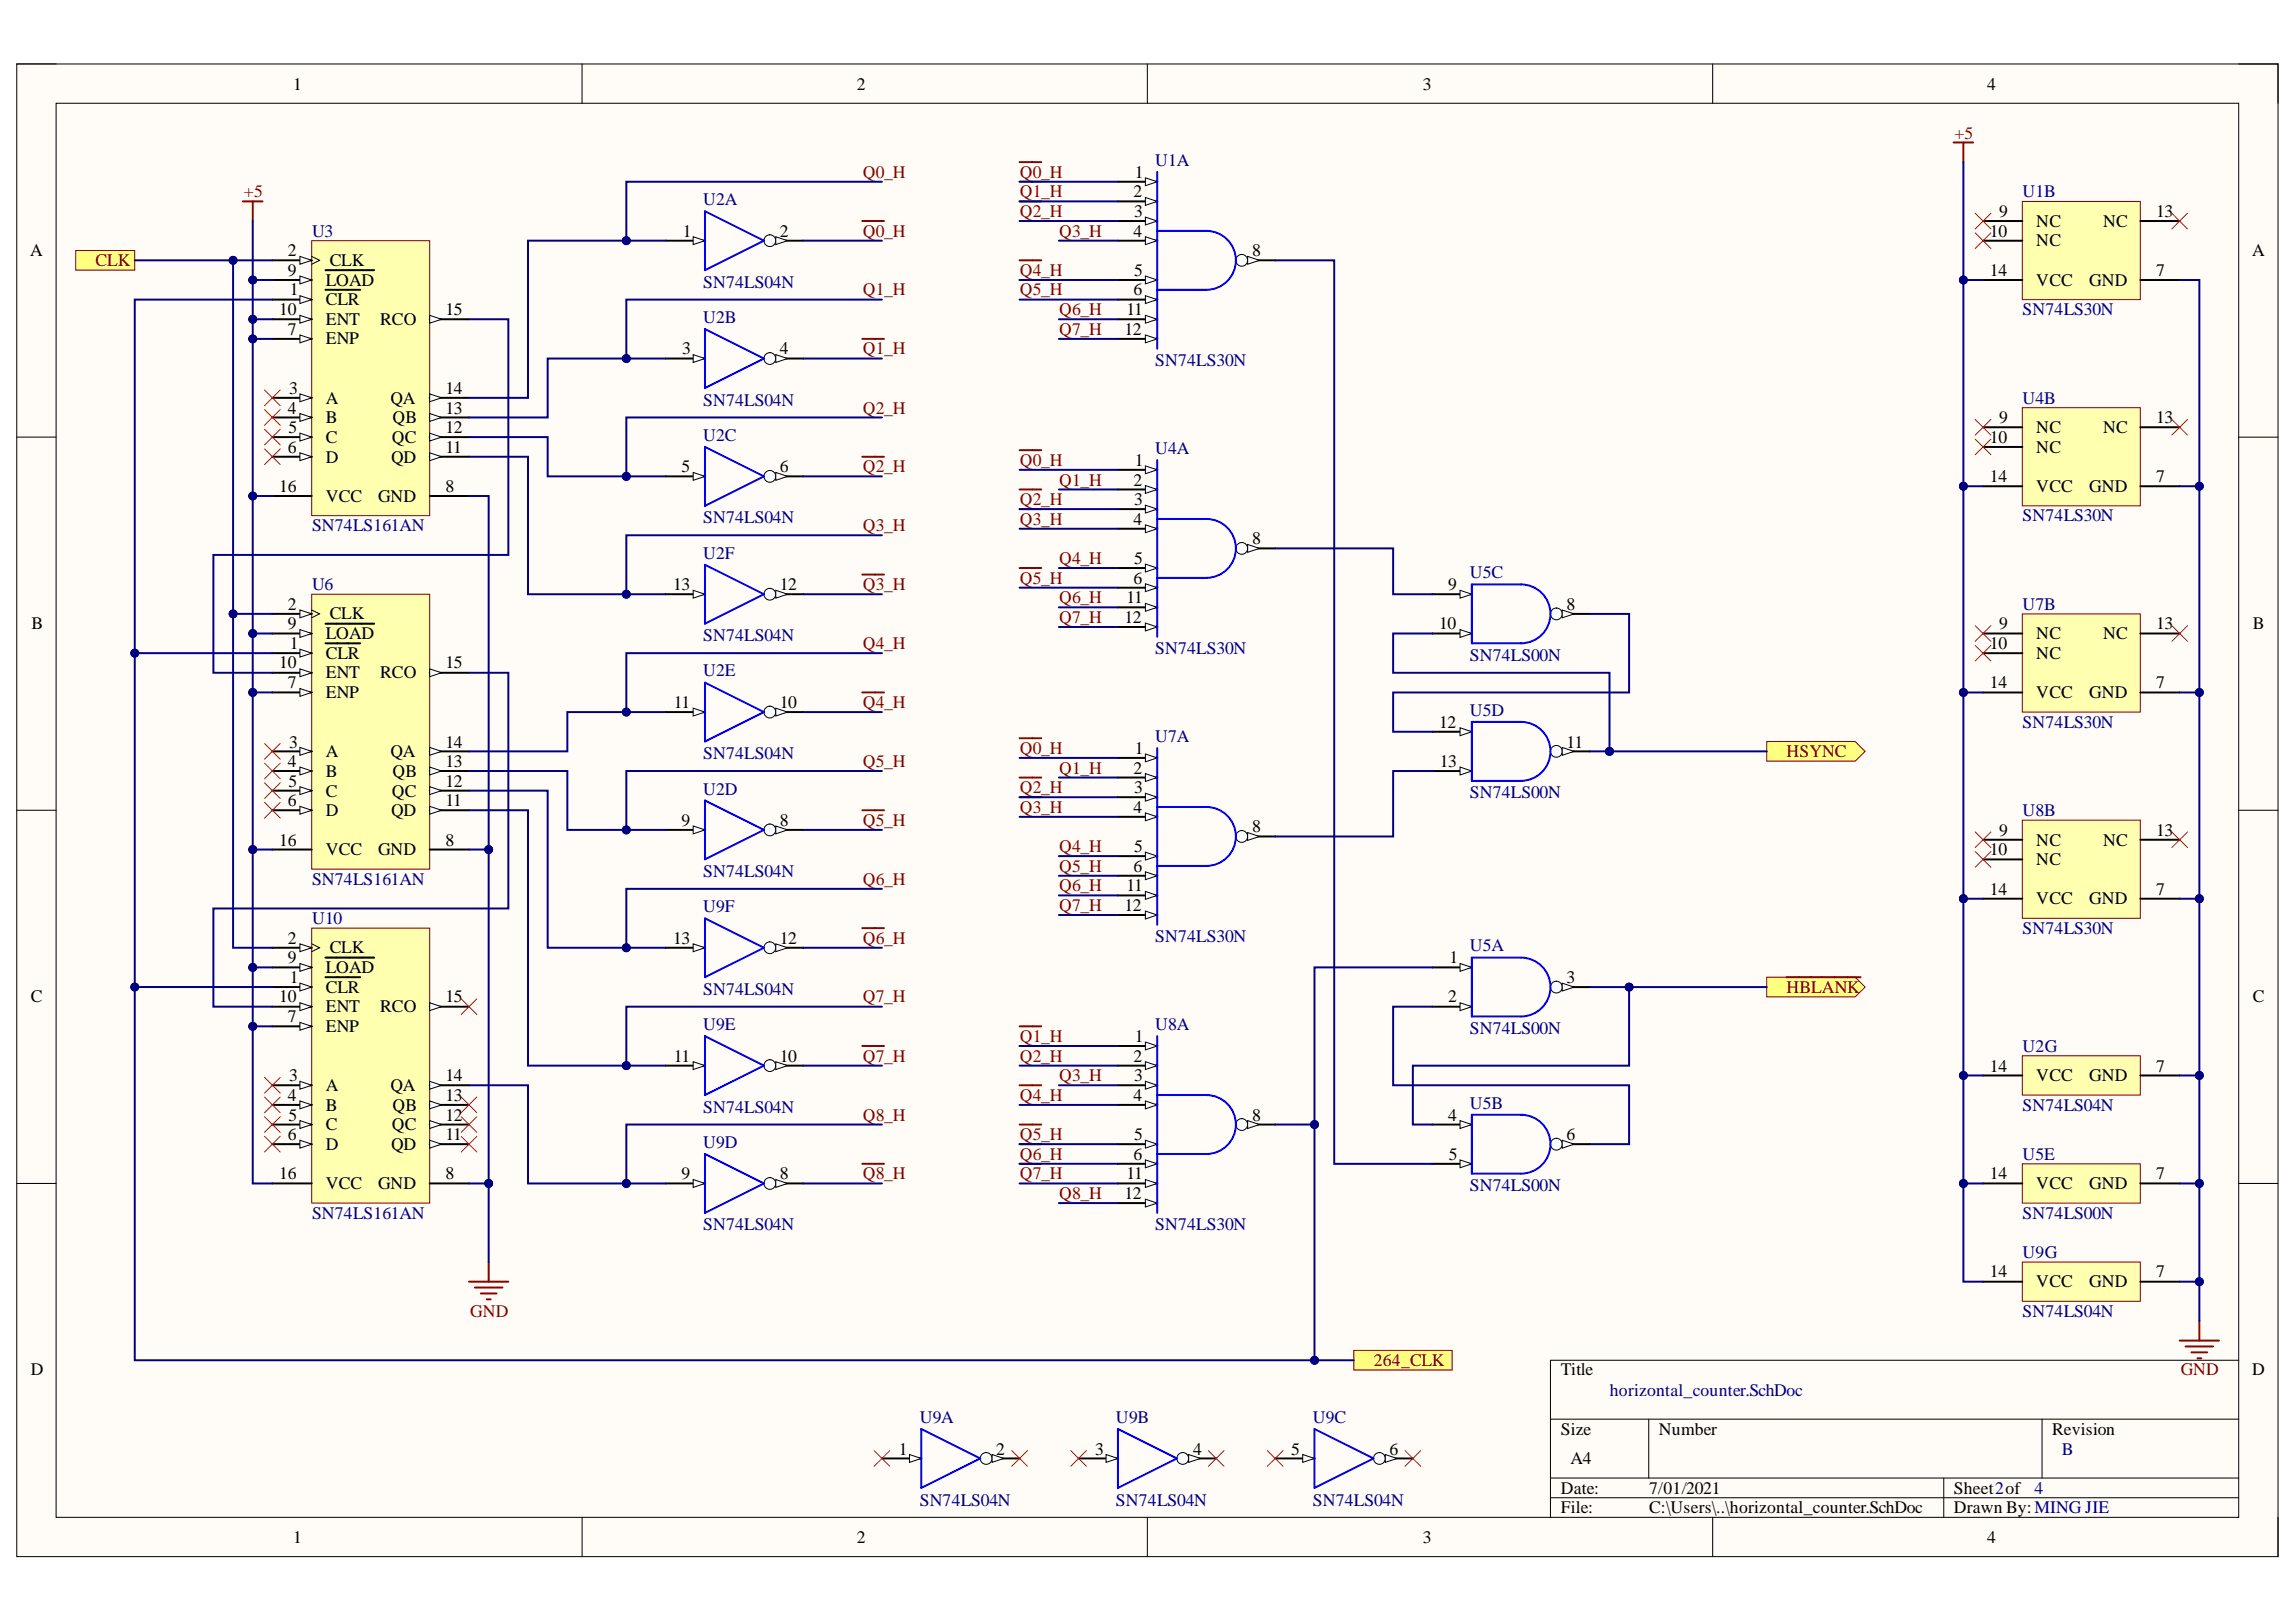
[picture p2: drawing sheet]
<svg xmlns="http://www.w3.org/2000/svg" width="297mm" height="210mm" viewBox="0 0 297 210" stroke-linecap="round" stroke-linejoin="round" font-family="sans-serif">
<defs><g id="words">
<g font-size="2.3">
<text x="37.9" y="11.6">1</text>
<text x="110.9" y="11.6">2</text>
<text x="184.1" y="11.6">3</text>
<text x="257.1" y="11.6">4</text>
<text x="146.8" y="23">1</text>
<text x="146.7" y="25.5">2</text>
<text x="146.7" y="28.1">3</text>
<text x="258.6" y="28.1">9</text>
<text x="263.4" y="29.3">NC</text>
<text x="272.1" y="29.3">NC</text>
<text x="278.9" y="28.1">13</text>
<text x="3.9" y="33.1">A</text>
<text x="37.2" y="33.1">2</text>
<text x="37.2" y="35.7">9</text>
<text x="42.7" y="34.4">CLK</text>
<text x="88.4" y="30.6">1</text>
<text x="100.9" y="30.6">2</text>
<text x="146.7" y="30.6">4</text>
<text x="146.7" y="35.7">5</text>
<text x="162" y="33.1">8</text>
<text x="257.4" y="30.6">10</text>
<text x="257.4" y="35.7">14</text>
<text x="263.4" y="31.9">NC</text>
<text x="278.9" y="35.7">7</text>
<text x="291.4" y="33.1">A</text>
<text x="36.1" y="40.8">10</text>
<text x="37.5" y="38.2">1</text>
<text x="42.1" y="39.5">CLR</text>
<text x="42.1" y="37">LOAD</text>
<text x="57.6" y="40.8">15</text>
<text x="145.7" y="40.8">11</text>
<text x="146.7" y="38.2">6</text>
<text x="263.4" y="37">VCC</text>
<text x="270.3" y="37">GND</text>
<text x="37.2" y="43.3">7</text>
<text x="42.1" y="42">ENT</text>
<text x="42.1" y="44.6">ENP</text>
<text x="49.2" y="42">RCO</text>
<text x="88.3" y="45.8">3</text>
<text x="100.9" y="45.8">4</text>
<text x="145.5" y="43.3">12</text>
<text x="37.2" y="53.5">4</text>
<text x="37.4" y="51">3</text>
<text x="42.1" y="52.3">A</text>
<text x="50.5" y="52.3">QA</text>
<text x="57.6" y="53.5">13</text>
<text x="57.6" y="51">14</text>
<text x="37.2" y="58.6">6</text>
<text x="37.3" y="56.1">5</text>
<text x="42.1" y="54.8">B</text>
<text x="42.1" y="57.3">C</text>
<text x="42.1" y="59.9">D</text>
<text x="50.6" y="59.9">QD</text>
<text x="50.7" y="57.3">QC</text>
<text x="50.8" y="54.8">QB</text>
<text x="57.6" y="58.6">11</text>
<text x="57.6" y="56.1">12</text>
<text x="257.4" y="57.3">10</text>
<text x="258.6" y="54.8">9</text>
<text x="263.4" y="56.1">NC</text>
<text x="263.4" y="58.6">NC</text>
<text x="272.1" y="56.1">NC</text>
<text x="278.9" y="54.8">13</text>
<text x="36.1" y="63.7">16</text>
<text x="42.1" y="64.9">VCC</text>
<text x="48.9" y="64.9">GND</text>
<text x="57.6" y="63.7">8</text>
<text x="88.2" y="61.1">5</text>
<text x="100.9" y="61.1">6</text>
<text x="146.7" y="62.8">2</text>
<text x="146.7" y="65.4">3</text>
<text x="146.8" y="60.3">1</text>
<text x="257.4" y="62.4">14</text>
<text x="263.4" y="63.7">VCC</text>
<text x="270.3" y="63.7">GND</text>
<text x="278.9" y="62.4">7</text>
<text x="146.7" y="67.9">4</text>
<text x="162" y="70.4">8</text>
<text x="87.1" y="76.4">13</text>
<text x="100.9" y="76.4">12</text>
<text x="146.7" y="75.5">6</text>
<text x="146.7" y="73">5</text>
<text x="187.4" y="76.4">9</text>
<text x="4.1" y="81.4">B</text>
<text x="37.2" y="78.9">2</text>
<text x="37.2" y="81.4">9</text>
<text x="37.5" y="84">1</text>
<text x="42.1" y="82.7">LOAD</text>
<text x="42.7" y="80.2">CLK</text>
<text x="145.5" y="80.6">12</text>
<text x="145.7" y="78.1">11</text>
<text x="186.2" y="81.4">10</text>
<text x="202.7" y="78.9">8</text>
<text x="257.4" y="84">10</text>
<text x="258.6" y="81.4">9</text>
<text x="263.4" y="82.7">NC</text>
<text x="272.1" y="82.7">NC</text>
<text x="278.9" y="81.4">13</text>
<text x="291.5" y="81.4">B</text>
<text x="36.1" y="86.5">10</text>
<text x="37.2" y="89">7</text>
<text x="42.1" y="85.2">CLR</text>
<text x="42.1" y="87.8">ENT</text>
<text x="49.2" y="87.8">RCO</text>
<text x="57.6" y="86.5">15</text>
<text x="257.4" y="89">14</text>
<text x="263.4" y="85.2">NC</text>
<text x="278.9" y="89">7</text>
<text x="42.1" y="90.3">ENP</text>
<text x="87.2" y="91.6">11</text>
<text x="100.9" y="91.6">10</text>
<text x="186.2" y="94.2">12</text>
<text x="263.4" y="90.3">VCC</text>
<text x="270.3" y="90.3">GND</text>
<text x="37.2" y="99.3">4</text>
<text x="37.3" y="101.8">5</text>
<text x="37.4" y="96.7">3</text>
<text x="42.1" y="98">A</text>
<text x="42.1" y="100.5">B</text>
<text x="50.5" y="98">QA</text>
<text x="50.8" y="100.5">QB</text>
<text x="57.6" y="101.8">12</text>
<text x="57.6" y="99.3">13</text>
<text x="57.6" y="96.7">14</text>
<text x="146.7" y="100.1">2</text>
<text x="146.8" y="97.6">1</text>
<text x="186.3" y="99.3">13</text>
<text x="202.7" y="96.7">11</text>
<text x="37.2" y="104.3">6</text>
<text x="42.1" y="103.1">C</text>
<text x="42.1" y="105.6">D</text>
<text x="50.6" y="105.6">QD</text>
<text x="50.7" y="103.1">QC</text>
<text x="57.6" y="104.3">11</text>
<text x="88.2" y="106.9">9</text>
<text x="100.9" y="106.9">8</text>
<text x="146.7" y="105.2">4</text>
<text x="146.7" y="102.7">3</text>
<text x="162" y="107.7">8</text>
<text x="36.1" y="109.4">16</text>
<text x="42.1" y="110.7">VCC</text>
<text x="48.9" y="110.7">GND</text>
<text x="57.6" y="109.4">8</text>
<text x="146.7" y="112.8">6</text>
<text x="146.7" y="110.3">5</text>
<text x="257.4" y="110.7">10</text>
<text x="258.6" y="108.2">9</text>
<text x="263.4" y="109.4">NC</text>
<text x="263.4" y="112">NC</text>
<text x="272.1" y="109.4">NC</text>
<text x="278.9" y="108.2">13</text>
<text x="145.5" y="117.9">12</text>
<text x="145.7" y="115.3">11</text>
<text x="257.4" y="115.8">14</text>
<text x="263.4" y="117">VCC</text>
<text x="270.3" y="117">GND</text>
<text x="278.9" y="115.8">7</text>
<text x="37.2" y="122.1">2</text>
<text x="37.2" y="124.6">9</text>
<text x="42.1" y="125.9">LOAD</text>
<text x="42.7" y="123.4">CLK</text>
<text x="87.1" y="122.1">13</text>
<text x="100.9" y="122.1">12</text>
<text x="187.5" y="124.6">1</text>
<text x="4" y="129.7">C</text>
<text x="36.1" y="129.7">10</text>
<text x="37.5" y="127.2">1</text>
<text x="42.1" y="128.4">CLR</text>
<text x="42.1" y="131">ENT</text>
<text x="49.2" y="131">RCO</text>
<text x="57.6" y="129.7">15</text>
<text x="187.4" y="129.7">2</text>
<text x="202.7" y="127.2">3</text>
<text x="291.5" y="129.7">C</text>
<text x="37.2" y="132.3">7</text>
<text x="42.1" y="133.5">ENP</text>
<text x="87.2" y="137.4">11</text>
<text x="100.9" y="137.4">10</text>
<text x="146.7" y="137.4">2</text>
<text x="146.8" y="134.8">1</text>
<text x="37.2" y="142.5">4</text>
<text x="37.4" y="139.9">3</text>
<text x="42.1" y="141.2">A</text>
<text x="42.1" y="143.8">B</text>
<text x="50.5" y="141.2">QA</text>
<text x="50.8" y="143.8">QB</text>
<text x="57.6" y="142.5">13</text>
<text x="57.6" y="139.9">14</text>
<text x="146.7" y="142.5">4</text>
<text x="146.7" y="139.9">3</text>
<text x="257.4" y="138.7">14</text>
<text x="263.4" y="139.9">VCC</text>
<text x="270.3" y="139.9">GND</text>
<text x="278.9" y="138.7">7</text>
<text x="37.2" y="147.6">6</text>
<text x="37.3" y="145">5</text>
<text x="42.1" y="146.3">C</text>
<text x="42.1" y="148.8">D</text>
<text x="50.6" y="148.8">QD</text>
<text x="50.7" y="146.3">QC</text>
<text x="57.6" y="147.6">11</text>
<text x="57.6" y="145">12</text>
<text x="146.7" y="147.6">5</text>
<text x="162" y="145">8</text>
<text x="187.4" y="145">4</text>
<text x="202.7" y="147.6">6</text>
<text x="36.1" y="152.6">16</text>
<text x="42.1" y="153.9">VCC</text>
<text x="48.9" y="153.9">GND</text>
<text x="57.6" y="152.6">8</text>
<text x="88.2" y="152.6">9</text>
<text x="100.9" y="152.6">8</text>
<text x="145.5" y="155.2">12</text>
<text x="145.7" y="152.6">11</text>
<text x="146.7" y="150.1">6</text>
<text x="187.4" y="150.1">5</text>
<text x="257.4" y="152.6">14</text>
<text x="263.4" y="153.9">VCC</text>
<text x="270.3" y="153.9">GND</text>
<text x="278.9" y="152.6">7</text>
<text x="257.4" y="165.3">14</text>
<text x="263.4" y="166.6">VCC</text>
<text x="270.3" y="166.6">GND</text>
<text x="278.9" y="165.3">7</text>
<text x="4" y="178">D</text>
<text x="201.9" y="178">Title</text>
<text x="291.4" y="178">D</text>
<text x="201.9" y="185.7">Size</text>
<text x="214.6" y="185.7">Number</text>
<text x="265.5" y="185.7">Revision</text>
<text x="116.3" y="188.2">1</text>
<text x="128.9" y="188.2">2</text>
<text x="141.7" y="188.2">3</text>
<text x="154.4" y="188.2">4</text>
<text x="167.1" y="188.2">5</text>
<text x="179.7" y="188.2">6</text>
<text x="203.2" y="189.5">A4</text>
<text x="201.9" y="193.3">Date:</text>
<text x="201.9" y="195.8">File:</text>
<text x="213.3" y="193.3">7/01/2021</text>
<text x="213.3" y="195.8">C:\Users\..\horizontal_counter.SchDoc</text>
<text x="252.8" y="193.3">Sheet2of</text>
<text x="252.8" y="195.8">Drawn By:MING JIE</text>
<text x="37.9" y="199.6">1</text>
<text x="110.9" y="199.6">2</text>
<text x="184.1" y="199.6">3</text>
<text x="257.1" y="199.6">4</text>
</g>
<g font-size="2.3" fill="#800000">
<text x="252.9" y="17.9">+5</text>
<text x="111.6" y="23">Q0_H</text>
<text x="131.9" y="23">Q0_H</text>
<text x="31.6" y="25.5">+5</text>
<text x="131.9" y="25.5">Q1_H</text>
<text x="131.9" y="28.1">Q2_H</text>
<text x="12.4" y="34.4">CLK</text>
<text x="111.6" y="30.6">Q0_H</text>
<text x="131.9" y="35.7">Q4_H</text>
<text x="137" y="30.6">Q3_H</text>
<text x="111.6" y="38.2">Q1_H</text>
<text x="131.9" y="38.2">Q5_H</text>
<text x="137" y="40.8">Q6_H</text>
<text x="111.6" y="45.8">Q1_H</text>
<text x="137" y="43.3">Q7_H</text>
<text x="111.6" y="53.5">Q2_H</text>
<text x="111.6" y="61.1">Q2_H</text>
<text x="131.9" y="60.3">Q0_H</text>
<text x="131.9" y="65.4">Q2_H</text>
<text x="137" y="62.8">Q1_H</text>
<text x="111.6" y="68.7">Q3_H</text>
<text x="131.9" y="67.9">Q3_H</text>
<text x="111.6" y="76.4">Q3_H</text>
<text x="131.9" y="75.5">Q5_H</text>
<text x="137" y="73">Q4_H</text>
<text x="111.6" y="84">Q4_H</text>
<text x="137" y="78.1">Q6_H</text>
<text x="137" y="80.6">Q7_H</text>
<text x="111.6" y="91.6">Q4_H</text>
<text x="111.6" y="99.3">Q5_H</text>
<text x="131.9" y="97.6">Q0_H</text>
<text x="137" y="100.1">Q1_H</text>
<text x="231.1" y="98">HSYNC</text>
<text x="111.6" y="106.9">Q5_H</text>
<text x="131.9" y="102.7">Q2_H</text>
<text x="131.9" y="105.2">Q3_H</text>
<text x="137" y="110.3">Q4_H</text>
<text x="137" y="112.8">Q5_H</text>
<text x="111.6" y="114.5">Q6_H</text>
<text x="137" y="115.3">Q6_H</text>
<text x="137" y="117.9">Q7_H</text>
<text x="111.6" y="122.1">Q6_H</text>
<text x="111.6" y="129.7">Q7_H</text>
<text x="231.1" y="128.4">HBLANK</text>
<text x="111.6" y="137.4">Q7_H</text>
<text x="131.9" y="134.8">Q1_H</text>
<text x="131.9" y="137.4">Q2_H</text>
<text x="131.9" y="142.5">Q4_H</text>
<text x="137" y="139.9">Q3_H</text>
<text x="111.6" y="145">Q8_H</text>
<text x="131.9" y="147.6">Q5_H</text>
<text x="111.6" y="152.6">Q8_H</text>
<text x="131.9" y="152.6">Q7_H</text>
<text x="131.9" y="150.1">Q6_H</text>
<text x="137" y="155.2">Q8_H</text>
<text x="60.8" y="170.4">GND</text>
<text x="177.7" y="176.7">264_CLK</text>
<text x="282.1" y="178">GND</text>
</g>
<g font-size="2.3" fill="#000080">
<text x="149.5" y="21.5">U1A</text>
<text x="91" y="26.6">U2A</text>
<text x="261.7" y="25.5">U1B</text>
<text x="40.4" y="30.6">U3</text>
<text x="91" y="37.2">SN74LS04N</text>
<text x="91" y="41.8">U2B</text>
<text x="261.7" y="40.8">SN74LS30N</text>
<text x="149.5" y="47.4">SN74LS30N</text>
<text x="91" y="52.5">SN74LS04N</text>
<text x="261.7" y="52.3">U4B</text>
<text x="91" y="57.1">U2C</text>
<text x="149.5" y="58.8">U4A</text>
<text x="40.4" y="68.7">SN74LS161AN</text>
<text x="91" y="67.7">SN74LS04N</text>
<text x="261.7" y="67.5">SN74LS30N</text>
<text x="40.4" y="76.4">U6</text>
<text x="91" y="72.3">U2F</text>
<text x="190.2" y="74.8">U5C</text>
<text x="91" y="83">SN74LS04N</text>
<text x="261.7" y="78.9">U7B</text>
<text x="91" y="87.5">U2E</text>
<text x="149.5" y="84.6">SN74LS30N</text>
<text x="190.2" y="85.5">SN74LS00N</text>
<text x="190.2" y="92.7">U5D</text>
<text x="261.7" y="94.2">SN74LS30N</text>
<text x="91" y="98.3">SN74LS04N</text>
<text x="149.5" y="96.1">U7A</text>
<text x="91" y="102.8">U2D</text>
<text x="190.2" y="103.3">SN74LS00N</text>
<text x="261.7" y="105.6">U8B</text>
<text x="91" y="113.5">SN74LS04N</text>
<text x="40.4" y="114.5">SN74LS161AN</text>
<text x="40.4" y="119.6">U10</text>
<text x="91" y="118">U9F</text>
<text x="149.5" y="121.9">SN74LS30N</text>
<text x="190.2" y="123.1">U5A</text>
<text x="261.7" y="120.8">SN74LS30N</text>
<text x="91" y="128.7">SN74LS04N</text>
<text x="91" y="133.3">U9E</text>
<text x="149.5" y="133.3">U8A</text>
<text x="190.2" y="133.8">SN74LS00N</text>
<text x="261.7" y="136.1">U2G</text>
<text x="190.2" y="143.5">U5B</text>
<text x="261.7" y="143.8">SN74LS04N</text>
<text x="91" y="148.6">U9D</text>
<text x="91" y="144">SN74LS04N</text>
<text x="190.2" y="154.2">SN74LS00N</text>
<text x="261.7" y="150.1">U5E</text>
<text x="40.4" y="157.7">SN74LS161AN</text>
<text x="91" y="159.2">SN74LS04N</text>
<text x="149.5" y="159.2">SN74LS30N</text>
<text x="261.7" y="157.7">SN74LS00N</text>
<text x="261.7" y="162.8">U9G</text>
<text x="261.7" y="170.4">SN74LS04N</text>
<text x="119" y="184.2">U9A</text>
<text x="144.4" y="184.2">U9B</text>
<text x="169.8" y="184.2">U9C</text>
<text x="208.3" y="180.6">horizontal_counter.SchDoc</text>
<text x="266.7" y="188.2">B</text>
<text x="119" y="194.8">SN74LS04N</text>
<text x="144.4" y="194.8">SN74LS04N</text>
<text x="169.8" y="194.8">SN74LS04N</text>
<text x="263.2" y="193.3">4</text>
</g>
</g></defs>
<path d="M2.2 8.3h292.5v193.1h-292.5z" fill-rule="evenodd" fill="#fffcf8"/>
<path d="M2.2 8.3h292.5v193.1h-292.5z" fill="none" stroke="#000" stroke-width=".13"/>
<path d="M7.3 13.4h282.3v183h-282.3z" fill-rule="evenodd" fill="#fffcf8"/>
<g fill="none" stroke="#000" stroke-width=".13">
<path d="M2.2 8.3h5.1M7.3 13.4h282.3v183h-282.3zM75.3 8.3v5.1M148.4 8.3v5.1M221.6 8.3v5.1M289.6 8.3h5.1v5.1M2.2 56.6h5.1M289.6 56.6h5.1M2.2 104.9h5.1M289.6 104.9h5.1M2.2 153.1h5.1M289.6 153.1h5.1"/>
<path d="M289.6 176h-89v20.4M75.3 196.4v5M148.4 196.4v5M200.6 183.7h89M200.6 191.3h89M200.6 193.8h89M213.3 183.7v7.6M221.6 196.4v5M251.5 191.3v5.1M264.2 183.7v7.6M294.7 196.4v5"/>
</g>
<path d="M40.3 31.1h15.3v35.6h-15.3z" fill-rule="evenodd" fill="#ffffb0"/>
<path d="M40.3 31.1h15.3v35.6h-15.3z" fill="none" stroke="#800000" stroke-width=".13"/>
<path d="M35.2 38.8h5.1" fill="none" stroke="#000" stroke-width=".25"/>
<path d="M38.8 38.3l1.5 .5-1.5 .5z" fill="#f8fcff"/>
<path d="M38.8 38.3l1.5 .5-1.5 .5z" fill="none" stroke="#000" stroke-width=".13"/>
<path d="M42.1 37.5h4.5M35.2 41.3h5.1" fill="none" stroke="#000" stroke-width=".25"/>
<path d="M38.8 40.8l1.5 .5-1.5 .5z" fill="#f8fcff"/>
<path d="M38.8 40.8l1.5 .5-1.5 .5z" fill="none" stroke="#000" stroke-width=".13"/>
<path d="M55.6 59.1h5.1" fill="none" stroke="#000" stroke-width=".25"/>
<path d="M55.6 58.6l1.5 .5-1.5 .5z" fill="#f8fcff"/>
<path d="M55.6 58.6l1.5 .5-1.5 .5z" fill="none" stroke="#000" stroke-width=".13"/>
<path d="M55.6 56.6h5.1" fill="none" stroke="#000" stroke-width=".25"/>
<path d="M55.6 56.1l1.5 .5-1.5 .5z" fill="#f8fcff"/>
<path d="M55.6 56.1l1.5 .5-1.5 .5z" fill="none" stroke="#000" stroke-width=".13"/>
<path d="M55.6 54h5.1" fill="none" stroke="#000" stroke-width=".25"/>
<path d="M55.6 53.5l1.5 .5-1.5 .5z" fill="#f8fcff"/>
<path d="M55.6 53.5l1.5 .5-1.5 .5z" fill="none" stroke="#000" stroke-width=".13"/>
<path d="M55.6 51.5h5.1" fill="none" stroke="#000" stroke-width=".25"/>
<path d="M55.6 51l1.5 .5-1.5 .5z" fill="#f8fcff"/>
<path d="M55.6 51l1.5 .5-1.5 .5z" fill="none" stroke="#000" stroke-width=".13"/>
<path d="M55.6 41.3h5.1" fill="none" stroke="#000" stroke-width=".25"/>
<path d="M55.6 40.8l1.5 .5-1.5 .5z" fill="#f8fcff"/>
<path d="M55.6 40.8l1.5 .5-1.5 .5z" fill="none" stroke="#000" stroke-width=".13"/>
<path d="M35.2 33.7h5.1M35.2 64.2h5.1" fill="none" stroke="#000" stroke-width=".25"/>
<path d="M38.8 33.2l1.5 .5-1.5 .5z" fill="#f8fcff"/>
<path d="M38.8 33.2l1.5 .5-1.5 .5zM40.3 33.2l1 .5-1 .5" fill="none" stroke="#000" stroke-width=".13"/>
<path d="M35.2 51.5h5.1" fill="none" stroke="#000" stroke-width=".25"/>
<path d="M38.8 51l1.5 .5-1.5 .5z" fill="#f8fcff"/>
<path d="M38.8 51l1.5 .5-1.5 .5z" fill="none" stroke="#000" stroke-width=".13"/>
<path d="M35.2 54h5.1" fill="none" stroke="#000" stroke-width=".25"/>
<path d="M38.8 53.5l1.5 .5-1.5 .5z" fill="#f8fcff"/>
<path d="M38.8 53.5l1.5 .5-1.5 .5z" fill="none" stroke="#000" stroke-width=".13"/>
<path d="M35.2 56.6h5.1" fill="none" stroke="#000" stroke-width=".25"/>
<path d="M38.8 56.1l1.5 .5-1.5 .5z" fill="#f8fcff"/>
<path d="M38.8 56.1l1.5 .5-1.5 .5z" fill="none" stroke="#000" stroke-width=".13"/>
<path d="M35.2 59.1h5.1" fill="none" stroke="#000" stroke-width=".25"/>
<path d="M38.8 58.6l1.5 .5-1.5 .5z" fill="#f8fcff"/>
<path d="M38.8 58.6l1.5 .5-1.5 .5z" fill="none" stroke="#000" stroke-width=".13"/>
<path d="M35.2 43.9h5.1" fill="none" stroke="#000" stroke-width=".25"/>
<path d="M38.8 43.3l1.5 .6-1.5 .5z" fill="#f8fcff"/>
<path d="M38.8 43.3l1.5 .6-1.5 .5z" fill="none" stroke="#000" stroke-width=".13"/>
<path d="M35.2 36.2h5.1M55.6 64.2h5.1" fill="none" stroke="#000" stroke-width=".25"/>
<path d="M38.8 35.7l1.5 .5-1.5 .5z" fill="#f8fcff"/>
<path d="M38.8 35.7l1.5 .5-1.5 .5z" fill="none" stroke="#000" stroke-width=".13"/>
<path d="M42.1 35h6.3" fill="none" stroke="#000" stroke-width=".25"/>
<path d="M40.3 76.9h15.3v35.6h-15.3z" fill-rule="evenodd" fill="#ffffb0"/>
<path d="M40.3 76.9h15.3v35.6h-15.3z" fill="none" stroke="#800000" stroke-width=".13"/>
<path d="M35.2 84.5h5.1" fill="none" stroke="#000" stroke-width=".25"/>
<path d="M38.8 84l1.5 .5-1.5 .5z" fill="#f8fcff"/>
<path d="M38.8 84l1.5 .5-1.5 .5z" fill="none" stroke="#000" stroke-width=".13"/>
<path d="M35.2 87.1h5.1M42.1 83.3h4.5" fill="none" stroke="#000" stroke-width=".25"/>
<path d="M38.8 86.6l1.5 .5-1.5 .5z" fill="#f8fcff"/>
<path d="M38.8 86.6l1.5 .5-1.5 .5z" fill="none" stroke="#000" stroke-width=".13"/>
<path d="M55.6 104.9h5.1" fill="none" stroke="#000" stroke-width=".25"/>
<path d="M55.6 104.3l1.5 .6-1.5 .5z" fill="#f8fcff"/>
<path d="M55.6 104.3l1.5 .6-1.5 .5z" fill="none" stroke="#000" stroke-width=".13"/>
<path d="M55.6 102.3h5.1" fill="none" stroke="#000" stroke-width=".25"/>
<path d="M55.6 101.8l1.5 .5-1.5 .5z" fill="#f8fcff"/>
<path d="M55.6 101.8l1.5 .5-1.5 .5z" fill="none" stroke="#000" stroke-width=".13"/>
<path d="M55.6 99.8h5.1" fill="none" stroke="#000" stroke-width=".25"/>
<path d="M55.6 99.3l1.5 .5-1.5 .5z" fill="#f8fcff"/>
<path d="M55.6 99.3l1.5 .5-1.5 .5z" fill="none" stroke="#000" stroke-width=".13"/>
<path d="M55.6 97.2h5.1" fill="none" stroke="#000" stroke-width=".25"/>
<path d="M55.6 96.7l1.5 .5-1.5 .5z" fill="#f8fcff"/>
<path d="M55.6 96.7l1.5 .5-1.5 .5z" fill="none" stroke="#000" stroke-width=".13"/>
<path d="M55.6 87.1h5.1" fill="none" stroke="#000" stroke-width=".25"/>
<path d="M55.6 86.6l1.5 .5-1.5 .5z" fill="#f8fcff"/>
<path d="M55.6 86.6l1.5 .5-1.5 .5z" fill="none" stroke="#000" stroke-width=".13"/>
<path d="M35.2 79.4h5.1M35.2 109.9h5.1" fill="none" stroke="#000" stroke-width=".25"/>
<path d="M38.8 78.9l1.5 .5-1.5 .5z" fill="#f8fcff"/>
<path d="M38.8 78.9l1.5 .5-1.5 .5zM40.3 78.9l1 .5-1 .5" fill="none" stroke="#000" stroke-width=".13"/>
<path d="M35.2 97.2h5.1" fill="none" stroke="#000" stroke-width=".25"/>
<path d="M38.8 96.7l1.5 .5-1.5 .5z" fill="#f8fcff"/>
<path d="M38.8 96.7l1.5 .5-1.5 .5z" fill="none" stroke="#000" stroke-width=".13"/>
<path d="M35.2 99.8h5.1" fill="none" stroke="#000" stroke-width=".25"/>
<path d="M38.8 99.3l1.5 .5-1.5 .5z" fill="#f8fcff"/>
<path d="M38.8 99.3l1.5 .5-1.5 .5z" fill="none" stroke="#000" stroke-width=".13"/>
<path d="M35.2 102.3h5.1" fill="none" stroke="#000" stroke-width=".25"/>
<path d="M38.8 101.8l1.5 .5-1.5 .5z" fill="#f8fcff"/>
<path d="M38.8 101.8l1.5 .5-1.5 .5z" fill="none" stroke="#000" stroke-width=".13"/>
<path d="M35.2 104.9h5.1" fill="none" stroke="#000" stroke-width=".25"/>
<path d="M38.8 104.3l1.5 .6-1.5 .5z" fill="#f8fcff"/>
<path d="M38.8 104.3l1.5 .6-1.5 .5z" fill="none" stroke="#000" stroke-width=".13"/>
<path d="M35.2 89.6h5.1" fill="none" stroke="#000" stroke-width=".25"/>
<path d="M38.8 89.1l1.5 .5-1.5 .5z" fill="#f8fcff"/>
<path d="M38.8 89.1l1.5 .5-1.5 .5z" fill="none" stroke="#000" stroke-width=".13"/>
<path d="M35.2 82h5.1M55.6 109.9h5.1" fill="none" stroke="#000" stroke-width=".25"/>
<path d="M38.8 81.5l1.5 .5-1.5 .5z" fill="#f8fcff"/>
<path d="M38.8 81.5l1.5 .5-1.5 .5z" fill="none" stroke="#000" stroke-width=".13"/>
<path d="M42.1 80.7h6.3" fill="none" stroke="#000" stroke-width=".25"/>
<path d="M40.3 120.1h15.3v35.6h-15.3z" fill-rule="evenodd" fill="#ffffb0"/>
<path d="M40.3 120.1h15.3v35.6h-15.3z" fill="none" stroke="#800000" stroke-width=".13"/>
<path d="M35.2 127.7h5.1" fill="none" stroke="#000" stroke-width=".25"/>
<path d="M38.8 127.2l1.5 .5-1.5 .5z" fill="#f8fcff"/>
<path d="M38.8 127.2l1.5 .5-1.5 .5z" fill="none" stroke="#000" stroke-width=".13"/>
<path d="M35.2 130.3h5.1M42.1 126.5h4.5" fill="none" stroke="#000" stroke-width=".25"/>
<path d="M38.8 129.8l1.5 .5-1.5 .5z" fill="#f8fcff"/>
<path d="M38.8 129.8l1.5 .5-1.5 .5z" fill="none" stroke="#000" stroke-width=".13"/>
<path d="M55.6 148.1h5.1" fill="none" stroke="#000" stroke-width=".25"/>
<path d="M55.6 147.6l1.5 .5-1.5 .5z" fill="#f8fcff"/>
<path d="M55.6 147.6l1.5 .5-1.5 .5z" fill="none" stroke="#000" stroke-width=".13"/>
<path d="M55.6 145.5h5.1" fill="none" stroke="#000" stroke-width=".25"/>
<path d="M55.6 145l1.5 .5-1.5 .5z" fill="#f8fcff"/>
<path d="M55.6 145l1.5 .5-1.5 .5z" fill="none" stroke="#000" stroke-width=".13"/>
<path d="M55.6 143h5.1" fill="none" stroke="#000" stroke-width=".25"/>
<path d="M55.6 142.5l1.5 .5-1.5 .5z" fill="#f8fcff"/>
<path d="M55.6 142.5l1.5 .5-1.5 .5z" fill="none" stroke="#000" stroke-width=".13"/>
<path d="M55.6 140.4h5.1" fill="none" stroke="#000" stroke-width=".25"/>
<path d="M55.6 139.9l1.5 .5-1.5 .6z" fill="#f8fcff"/>
<path d="M55.6 139.9l1.5 .5-1.5 .6z" fill="none" stroke="#000" stroke-width=".13"/>
<path d="M55.6 130.3h5.1" fill="none" stroke="#000" stroke-width=".25"/>
<path d="M55.6 129.8l1.5 .5-1.5 .5z" fill="#f8fcff"/>
<path d="M55.6 129.8l1.5 .5-1.5 .5z" fill="none" stroke="#000" stroke-width=".13"/>
<path d="M35.2 122.7h5.1M35.2 153.1h5.1" fill="none" stroke="#000" stroke-width=".25"/>
<path d="M38.8 122.1l1.5 .6-1.5 .5z" fill="#f8fcff"/>
<path d="M38.8 122.1l1.5 .6-1.5 .5zM40.3 122.1l1 .6-1 .5" fill="none" stroke="#000" stroke-width=".13"/>
<path d="M35.2 140.4h5.1" fill="none" stroke="#000" stroke-width=".25"/>
<path d="M38.8 139.9l1.5 .5-1.5 .6z" fill="#f8fcff"/>
<path d="M38.8 139.9l1.5 .5-1.5 .6z" fill="none" stroke="#000" stroke-width=".13"/>
<path d="M35.2 143h5.1" fill="none" stroke="#000" stroke-width=".25"/>
<path d="M38.8 142.5l1.5 .5-1.5 .5z" fill="#f8fcff"/>
<path d="M38.8 142.5l1.5 .5-1.5 .5z" fill="none" stroke="#000" stroke-width=".13"/>
<path d="M35.2 145.5h5.1" fill="none" stroke="#000" stroke-width=".25"/>
<path d="M38.8 145l1.5 .5-1.5 .5z" fill="#f8fcff"/>
<path d="M38.8 145l1.5 .5-1.5 .5z" fill="none" stroke="#000" stroke-width=".13"/>
<path d="M35.2 148.1h5.1" fill="none" stroke="#000" stroke-width=".25"/>
<path d="M38.8 147.6l1.5 .5-1.5 .5z" fill="#f8fcff"/>
<path d="M38.8 147.6l1.5 .5-1.5 .5z" fill="none" stroke="#000" stroke-width=".13"/>
<path d="M35.2 132.8h5.1" fill="none" stroke="#000" stroke-width=".25"/>
<path d="M38.8 132.3l1.5 .5-1.5 .5z" fill="#f8fcff"/>
<path d="M38.8 132.3l1.5 .5-1.5 .5z" fill="none" stroke="#000" stroke-width=".13"/>
<path d="M35.2 125.2h5.1M55.6 153.1h5.1" fill="none" stroke="#000" stroke-width=".25"/>
<path d="M38.8 124.7l1.5 .5-1.5 .5z" fill="#f8fcff"/>
<path d="M38.8 124.7l1.5 .5-1.5 .5z" fill="none" stroke="#000" stroke-width=".13"/>
<path d="M86.1 31.1h5.1M42.1 123.9h6.3" fill="none" stroke="#000" stroke-width=".25"/>
<path d="M89.7 30.6l1.5 .5-1.5 .6z" fill="#f8fcff"/>
<path d="M89.7 30.6l1.5 .5-1.5 .6z" fill="none" stroke="#000" stroke-width=".13"/>
<path d="M98.8 31.1h5.1" fill="none" stroke="#000" stroke-width=".25"/>
<circle cx="99.6" cy="31.1" r=".76" fill="#f8fcff"/>
<circle cx="99.6" cy="31.1" r=".76" fill="none" stroke="#000" stroke-width=".13"/>
<path d="M100.4 30.6l1.5 .5-1.5 .6z" fill="#f8fcff"/>
<path d="M100.4 30.6l1.5 .5-1.5 .6z" fill="none" stroke="#000" stroke-width=".13"/>
<path d="M91.2 27.3l7.6 3.8-7.6 3.9z" fill="none" stroke="#00f" stroke-width=".25"/>
<path d="M86.1 46.4h5.1" fill="none" stroke="#000" stroke-width=".25"/>
<path d="M89.7 45.9l1.5 .5-1.5 .5z" fill="#f8fcff"/>
<path d="M89.7 45.9l1.5 .5-1.5 .5z" fill="none" stroke="#000" stroke-width=".13"/>
<path d="M98.8 46.4h5.1" fill="none" stroke="#000" stroke-width=".25"/>
<circle cx="99.6" cy="46.4" r=".76" fill="#f8fcff"/>
<circle cx="99.6" cy="46.4" r=".76" fill="none" stroke="#000" stroke-width=".13"/>
<path d="M100.4 45.9l1.5 .5-1.5 .5z" fill="#f8fcff"/>
<path d="M100.4 45.9l1.5 .5-1.5 .5z" fill="none" stroke="#000" stroke-width=".13"/>
<path d="M91.2 42.6l7.6 3.8-7.6 3.8z" fill="none" stroke="#00f" stroke-width=".25"/>
<path d="M86.1 61.6h5.1" fill="none" stroke="#000" stroke-width=".25"/>
<path d="M89.7 61.1l1.5 .5-1.5 .6z" fill="#f8fcff"/>
<path d="M89.7 61.1l1.5 .5-1.5 .6z" fill="none" stroke="#000" stroke-width=".13"/>
<path d="M98.8 61.6h5.1" fill="none" stroke="#000" stroke-width=".25"/>
<circle cx="99.6" cy="61.6" r=".76" fill="#f8fcff"/>
<circle cx="99.6" cy="61.6" r=".76" fill="none" stroke="#000" stroke-width=".13"/>
<path d="M100.4 61.1l1.5 .5-1.5 .6z" fill="#f8fcff"/>
<path d="M100.4 61.1l1.5 .5-1.5 .6z" fill="none" stroke="#000" stroke-width=".13"/>
<path d="M91.2 57.8l7.6 3.8-7.6 3.9z" fill="none" stroke="#00f" stroke-width=".25"/>
<path d="M98.8 107.4h5.1" fill="none" stroke="#000" stroke-width=".25"/>
<circle cx="99.6" cy="107.4" r=".76" fill="#f8fcff"/>
<circle cx="99.6" cy="107.4" r=".76" fill="none" stroke="#000" stroke-width=".13"/>
<path d="M100.4 106.9l1.5 .5-1.5 .5z" fill="#f8fcff"/>
<path d="M100.4 106.9l1.5 .5-1.5 .5z" fill="none" stroke="#000" stroke-width=".13"/>
<path d="M86.1 107.4h5.1" fill="none" stroke="#000" stroke-width=".25"/>
<path d="M89.7 106.9l1.5 .5-1.5 .5z" fill="#f8fcff"/>
<path d="M89.7 106.9l1.5 .5-1.5 .5z" fill="none" stroke="#000" stroke-width=".13"/>
<path d="M91.2 103.6l7.6 3.8-7.6 3.8z" fill="none" stroke="#00f" stroke-width=".25"/>
<path d="M98.8 92.2h5.1" fill="none" stroke="#000" stroke-width=".25"/>
<circle cx="99.6" cy="92.1" r=".76" fill="#f8fcff"/>
<circle cx="99.6" cy="92.1" r=".76" fill="none" stroke="#000" stroke-width=".13"/>
<path d="M100.4 91.6l1.5 .6-1.5 .5z" fill="#f8fcff"/>
<path d="M100.4 91.6l1.5 .6-1.5 .5z" fill="none" stroke="#000" stroke-width=".13"/>
<path d="M86.1 92.2h5.1" fill="none" stroke="#000" stroke-width=".25"/>
<path d="M89.7 91.6l1.5 .6-1.5 .5z" fill="#f8fcff"/>
<path d="M89.7 91.6l1.5 .6-1.5 .5z" fill="none" stroke="#000" stroke-width=".13"/>
<path d="M91.2 88.3l7.6 3.9-7.6 3.8z" fill="none" stroke="#00f" stroke-width=".25"/>
<path d="M98.8 76.9h5.1" fill="none" stroke="#000" stroke-width=".25"/>
<circle cx="99.6" cy="76.9" r=".76" fill="#f8fcff"/>
<circle cx="99.6" cy="76.9" r=".76" fill="none" stroke="#000" stroke-width=".13"/>
<path d="M100.4 76.4l1.5 .5-1.5 .5z" fill="#f8fcff"/>
<path d="M100.4 76.4l1.5 .5-1.5 .5z" fill="none" stroke="#000" stroke-width=".13"/>
<path d="M86.1 76.9h5.1" fill="none" stroke="#000" stroke-width=".25"/>
<path d="M89.7 76.4l1.5 .5-1.5 .5z" fill="#f8fcff"/>
<path d="M89.7 76.4l1.5 .5-1.5 .5z" fill="none" stroke="#000" stroke-width=".13"/>
<path d="M91.2 73.1l7.6 3.8-7.6 3.8z" fill="none" stroke="#00f" stroke-width=".25"/>
<path d="M261.6 136.6h15.3v5.1h-15.3z" fill-rule="evenodd" fill="#ffffb0"/>
<path d="M261.6 136.6h15.3v5.1h-15.3z" fill="none" stroke="#800000" stroke-width=".13"/>
<path d="M256.5 139.2h5.1M276.9 139.2h5.1M114.1 188.7h5.1" fill="none" stroke="#000" stroke-width=".25"/>
<path d="M117.7 188.2l1.5 .5-1.5 .5z" fill="#f8fcff"/>
<path d="M117.7 188.2l1.5 .5-1.5 .5z" fill="none" stroke="#000" stroke-width=".13"/>
<path d="M126.8 188.7h5.1" fill="none" stroke="#000" stroke-width=".25"/>
<circle cx="127.6" cy="188.7" r=".76" fill="#f8fcff"/>
<circle cx="127.6" cy="188.7" r=".76" fill="none" stroke="#000" stroke-width=".13"/>
<path d="M128.3 188.2l1.6 .5-1.6 .5z" fill="#f8fcff"/>
<path d="M128.3 188.2l1.6 .5-1.6 .5z" fill="none" stroke="#000" stroke-width=".13"/>
<path d="M119.2 184.9l7.6 3.8-7.6 3.9z" fill="none" stroke="#00f" stroke-width=".25"/>
<path d="M139.5 188.7h5.1" fill="none" stroke="#000" stroke-width=".25"/>
<path d="M143.1 188.2l1.5 .5-1.5 .5z" fill="#f8fcff"/>
<path d="M143.1 188.2l1.5 .5-1.5 .5z" fill="none" stroke="#000" stroke-width=".13"/>
<path d="M152.3 188.7h5" fill="none" stroke="#000" stroke-width=".25"/>
<circle cx="153" cy="188.7" r=".76" fill="#f8fcff"/>
<circle cx="153" cy="188.7" r=".76" fill="none" stroke="#000" stroke-width=".13"/>
<path d="M153.8 188.2l1.5 .5-1.5 .5z" fill="#f8fcff"/>
<path d="M153.8 188.2l1.5 .5-1.5 .5z" fill="none" stroke="#000" stroke-width=".13"/>
<path d="M144.6 184.9l7.7 3.8-7.7 3.9z" fill="none" stroke="#00f" stroke-width=".25"/>
<path d="M165 188.7h5.1" fill="none" stroke="#000" stroke-width=".25"/>
<path d="M168.5 188.2l1.6 .5-1.6 .5z" fill="#f8fcff"/>
<path d="M168.5 188.2l1.6 .5-1.6 .5z" fill="none" stroke="#000" stroke-width=".13"/>
<path d="M177.7 188.7h5.1" fill="none" stroke="#000" stroke-width=".25"/>
<circle cx="178.5" cy="188.7" r=".76" fill="#f8fcff"/>
<circle cx="178.5" cy="188.7" r=".76" fill="none" stroke="#000" stroke-width=".13"/>
<path d="M179.2 188.2l1.5 .5-1.5 .5z" fill="#f8fcff"/>
<path d="M179.2 188.2l1.5 .5-1.5 .5z" fill="none" stroke="#000" stroke-width=".13"/>
<path d="M170.1 184.9l7.6 3.8-7.6 3.9z" fill="none" stroke="#00f" stroke-width=".25"/>
<path d="M98.8 153.1h5.1" fill="none" stroke="#000" stroke-width=".25"/>
<circle cx="99.6" cy="153.2" r=".76" fill="#f8fcff"/>
<circle cx="99.6" cy="153.2" r=".76" fill="none" stroke="#000" stroke-width=".13"/>
<path d="M100.4 152.6l1.5 .5-1.5 .6z" fill="#f8fcff"/>
<path d="M100.4 152.6l1.5 .5-1.5 .6z" fill="none" stroke="#000" stroke-width=".13"/>
<path d="M86.1 153.1h5.1" fill="none" stroke="#000" stroke-width=".25"/>
<path d="M89.7 152.6l1.5 .5-1.5 .6z" fill="#f8fcff"/>
<path d="M89.7 152.6l1.5 .5-1.5 .6z" fill="none" stroke="#000" stroke-width=".13"/>
<path d="M91.2 149.3l7.6 3.8-7.6 3.9z" fill="none" stroke="#00f" stroke-width=".25"/>
<path d="M98.8 137.9h5.1" fill="none" stroke="#000" stroke-width=".25"/>
<circle cx="99.6" cy="137.9" r=".76" fill="#f8fcff"/>
<circle cx="99.6" cy="137.9" r=".76" fill="none" stroke="#000" stroke-width=".13"/>
<path d="M100.4 137.4l1.5 .5-1.5 .5z" fill="#f8fcff"/>
<path d="M100.4 137.4l1.5 .5-1.5 .5z" fill="none" stroke="#000" stroke-width=".13"/>
<path d="M86.1 137.9h5.1" fill="none" stroke="#000" stroke-width=".25"/>
<path d="M89.7 137.4l1.5 .5-1.5 .5z" fill="#f8fcff"/>
<path d="M89.7 137.4l1.5 .5-1.5 .5z" fill="none" stroke="#000" stroke-width=".13"/>
<path d="M91.2 134.1l7.6 3.8-7.6 3.8z" fill="none" stroke="#00f" stroke-width=".25"/>
<path d="M98.8 122.7h5.1" fill="none" stroke="#000" stroke-width=".25"/>
<circle cx="99.6" cy="122.7" r=".76" fill="#f8fcff"/>
<circle cx="99.6" cy="122.7" r=".76" fill="none" stroke="#000" stroke-width=".13"/>
<path d="M100.4 122.1l1.5 .6-1.5 .5z" fill="#f8fcff"/>
<path d="M100.4 122.1l1.5 .6-1.5 .5z" fill="none" stroke="#000" stroke-width=".13"/>
<path d="M86.1 122.7h5.1" fill="none" stroke="#000" stroke-width=".25"/>
<path d="M89.7 122.1l1.5 .6-1.5 .5z" fill="#f8fcff"/>
<path d="M89.7 122.1l1.5 .6-1.5 .5z" fill="none" stroke="#000" stroke-width=".13"/>
<path d="M91.2 118.8l7.6 3.9-7.6 3.8z" fill="none" stroke="#00f" stroke-width=".25"/>
<path d="M261.6 163.3h15.3v5.1h-15.3z" fill-rule="evenodd" fill="#ffffb0"/>
<path d="M261.6 163.3h15.3v5.1h-15.3z" fill="none" stroke="#800000" stroke-width=".13"/>
<path d="M144.6 23.5h5.1M256.5 165.9h5.1M276.9 165.9h5.1" fill="none" stroke="#000" stroke-width=".25"/>
<path d="M148.2 23l1.5 .5-1.5 .5z" fill="#f8fcff"/>
<path d="M148.2 23l1.5 .5-1.5 .5z" fill="none" stroke="#000" stroke-width=".13"/>
<path d="M144.6 26.1h5.1" fill="none" stroke="#000" stroke-width=".25"/>
<path d="M148.2 25.6l1.5 .5-1.5 .5z" fill="#f8fcff"/>
<path d="M148.2 25.6l1.5 .5-1.5 .5z" fill="none" stroke="#000" stroke-width=".13"/>
<path d="M144.6 28.6h5.1" fill="none" stroke="#000" stroke-width=".25"/>
<path d="M148.2 28.1l1.5 .5-1.5 .5z" fill="#f8fcff"/>
<path d="M148.2 28.1l1.5 .5-1.5 .5z" fill="none" stroke="#000" stroke-width=".13"/>
<path d="M144.6 31.1h5.1" fill="none" stroke="#000" stroke-width=".25"/>
<path d="M148.2 30.6l1.5 .5-1.5 .6z" fill="#f8fcff"/>
<path d="M148.2 30.6l1.5 .5-1.5 .6z" fill="none" stroke="#000" stroke-width=".13"/>
<path d="M144.6 36.2h5.1" fill="none" stroke="#000" stroke-width=".25"/>
<path d="M148.2 35.7l1.5 .5-1.5 .5z" fill="#f8fcff"/>
<path d="M148.2 35.7l1.5 .5-1.5 .5z" fill="none" stroke="#000" stroke-width=".13"/>
<path d="M144.6 38.8h5.1" fill="none" stroke="#000" stroke-width=".25"/>
<path d="M148.2 38.3l1.5 .5-1.5 .5z" fill="#f8fcff"/>
<path d="M148.2 38.3l1.5 .5-1.5 .5z" fill="none" stroke="#000" stroke-width=".13"/>
<path d="M159.9 33.7h5.1" fill="none" stroke="#000" stroke-width=".25"/>
<circle cx="160.6" cy="33.7" r=".76" fill="#f8fcff"/>
<circle cx="160.6" cy="33.7" r=".76" fill="none" stroke="#000" stroke-width=".13"/>
<path d="M161.4 33.2l1.5 .5-1.5 .5z" fill="#f8fcff"/>
<path d="M161.4 33.2l1.5 .5-1.5 .5z" fill="none" stroke="#000" stroke-width=".13"/>
<path d="M144.6 41.3h5.1" fill="none" stroke="#000" stroke-width=".25"/>
<path d="M148.2 40.8l1.5 .5-1.5 .5z" fill="#f8fcff"/>
<path d="M148.2 40.8l1.5 .5-1.5 .5z" fill="none" stroke="#000" stroke-width=".13"/>
<path d="M144.6 43.9h5.1" fill="none" stroke="#000" stroke-width=".25"/>
<path d="M148.2 43.3l1.5 .6-1.5 .5z" fill="#f8fcff"/>
<path d="M148.2 43.3l1.5 .6-1.5 .5z" fill="none" stroke="#000" stroke-width=".13"/>
<path d="M149.7 29.9h6.4a3.8 3.8 0 0 1 3.8 3.8 3.8 3.8 0 0 1-3.8 3.8h-6.4M149.7 22.3v22.8" fill="none" stroke="#00f" stroke-width=".25"/>
<path d="M261.6 26.1h15.3v12.7h-15.3z" fill-rule="evenodd" fill="#ffffb0"/>
<path d="M261.6 26.1h15.3v12.7h-15.3z" fill="none" stroke="#800000" stroke-width=".13"/>
<path d="M256.5 36.2h5.1M256.5 28.6h5.1M256.5 31.2h5.1M276.9 36.2h5.1M276.9 28.6h5.1M144.6 60.8h5.1" fill="none" stroke="#000" stroke-width=".25"/>
<path d="M148.2 60.3l1.5 .5-1.5 .5z" fill="#f8fcff"/>
<path d="M148.2 60.3l1.5 .5-1.5 .5z" fill="none" stroke="#000" stroke-width=".13"/>
<path d="M144.6 63.3h5.1" fill="none" stroke="#000" stroke-width=".25"/>
<path d="M148.2 62.8l1.5 .5-1.5 .5z" fill="#f8fcff"/>
<path d="M148.2 62.8l1.5 .5-1.5 .5z" fill="none" stroke="#000" stroke-width=".13"/>
<path d="M144.6 65.9h5.1" fill="none" stroke="#000" stroke-width=".25"/>
<path d="M148.2 65.4l1.5 .5-1.5 .5z" fill="#f8fcff"/>
<path d="M148.2 65.4l1.5 .5-1.5 .5z" fill="none" stroke="#000" stroke-width=".13"/>
<path d="M144.6 68.4h5.1" fill="none" stroke="#000" stroke-width=".25"/>
<path d="M148.2 67.9l1.5 .5-1.5 .5z" fill="#f8fcff"/>
<path d="M148.2 67.9l1.5 .5-1.5 .5z" fill="none" stroke="#000" stroke-width=".13"/>
<path d="M144.6 73.5h5.1" fill="none" stroke="#000" stroke-width=".25"/>
<path d="M148.2 73l1.5 .5-1.5 .5z" fill="#f8fcff"/>
<path d="M148.2 73l1.5 .5-1.5 .5z" fill="none" stroke="#000" stroke-width=".13"/>
<path d="M144.6 76.1h5.1" fill="none" stroke="#000" stroke-width=".25"/>
<path d="M148.2 75.5l1.5 .6-1.5 .5z" fill="#f8fcff"/>
<path d="M148.2 75.5l1.5 .6-1.5 .5z" fill="none" stroke="#000" stroke-width=".13"/>
<path d="M159.9 71h5.1" fill="none" stroke="#000" stroke-width=".25"/>
<circle cx="160.6" cy="71" r=".76" fill="#f8fcff"/>
<circle cx="160.6" cy="71" r=".76" fill="none" stroke="#000" stroke-width=".13"/>
<path d="M161.4 70.5l1.5 .5-1.5 .5z" fill="#f8fcff"/>
<path d="M161.4 70.5l1.5 .5-1.5 .5z" fill="none" stroke="#000" stroke-width=".13"/>
<path d="M144.6 78.6h5.1" fill="none" stroke="#000" stroke-width=".25"/>
<path d="M148.2 78.1l1.5 .5-1.5 .5z" fill="#f8fcff"/>
<path d="M148.2 78.1l1.5 .5-1.5 .5z" fill="none" stroke="#000" stroke-width=".13"/>
<path d="M144.6 81.1h5.1" fill="none" stroke="#000" stroke-width=".25"/>
<path d="M148.2 80.6l1.5 .5-1.5 .5z" fill="#f8fcff"/>
<path d="M148.2 80.6l1.5 .5-1.5 .5z" fill="none" stroke="#000" stroke-width=".13"/>
<path d="M149.7 59.5v22.9M149.7 67.2h6.4a3.8 3.8 0 0 1 3.8 3.8 3.8 3.8 0 0 1-3.8 3.8h-6.4" fill="none" stroke="#00f" stroke-width=".25"/>
<path d="M261.6 52.8h15.3v12.7h-15.3z" fill-rule="evenodd" fill="#ffffb0"/>
<path d="M261.6 52.8h15.3v12.7h-15.3z" fill="none" stroke="#800000" stroke-width=".13"/>
<path d="M256.5 55.3h5.1M256.5 57.8h5.1M276.9 55.3h5.1M256.5 62.9h5.1M276.9 62.9h5.1M144.6 98.1h5.1" fill="none" stroke="#000" stroke-width=".25"/>
<path d="M148.2 97.6l1.5 .5-1.5 .5z" fill="#f8fcff"/>
<path d="M148.2 97.6l1.5 .5-1.5 .5z" fill="none" stroke="#000" stroke-width=".13"/>
<path d="M144.6 100.6h5.1" fill="none" stroke="#000" stroke-width=".25"/>
<path d="M148.2 100.1l1.5 .5-1.5 .5z" fill="#f8fcff"/>
<path d="M148.2 100.1l1.5 .5-1.5 .5z" fill="none" stroke="#000" stroke-width=".13"/>
<path d="M144.6 103.2h5.1" fill="none" stroke="#000" stroke-width=".25"/>
<path d="M148.2 102.7l1.5 .5-1.5 .5z" fill="#f8fcff"/>
<path d="M148.2 102.7l1.5 .5-1.5 .5z" fill="none" stroke="#000" stroke-width=".13"/>
<path d="M144.6 105.7h5.1" fill="none" stroke="#000" stroke-width=".25"/>
<path d="M148.2 105.2l1.5 .5-1.5 .5z" fill="#f8fcff"/>
<path d="M148.2 105.2l1.5 .5-1.5 .5z" fill="none" stroke="#000" stroke-width=".13"/>
<path d="M144.6 110.8h5.1" fill="none" stroke="#000" stroke-width=".25"/>
<path d="M148.2 110.3l1.5 .5-1.5 .5z" fill="#f8fcff"/>
<path d="M148.2 110.3l1.5 .5-1.5 .5z" fill="none" stroke="#000" stroke-width=".13"/>
<path d="M144.6 113.3h5.1" fill="none" stroke="#000" stroke-width=".25"/>
<path d="M148.2 112.8l1.5 .5-1.5 .5z" fill="#f8fcff"/>
<path d="M148.2 112.8l1.5 .5-1.5 .5z" fill="none" stroke="#000" stroke-width=".13"/>
<path d="M159.9 108.2h5.1" fill="none" stroke="#000" stroke-width=".25"/>
<circle cx="160.6" cy="108.2" r=".76" fill="#f8fcff"/>
<circle cx="160.6" cy="108.2" r=".76" fill="none" stroke="#000" stroke-width=".13"/>
<path d="M161.4 107.7l1.5 .5-1.5 .6z" fill="#f8fcff"/>
<path d="M161.4 107.7l1.5 .5-1.5 .6z" fill="none" stroke="#000" stroke-width=".13"/>
<path d="M144.6 115.9h5.1" fill="none" stroke="#000" stroke-width=".25"/>
<path d="M148.2 115.4l1.5 .5-1.5 .5z" fill="#f8fcff"/>
<path d="M148.2 115.4l1.5 .5-1.5 .5z" fill="none" stroke="#000" stroke-width=".13"/>
<path d="M144.6 118.4h5.1" fill="none" stroke="#000" stroke-width=".25"/>
<path d="M148.2 117.9l1.5 .5-1.5 .5z" fill="#f8fcff"/>
<path d="M148.2 117.9l1.5 .5-1.5 .5z" fill="none" stroke="#000" stroke-width=".13"/>
<path d="M149.7 96.8v22.9M149.7 104.4h6.4a3.8 3.8 0 0 1 3.8 3.8 3.8 3.8 0 0 1-3.8 3.9h-6.4" fill="none" stroke="#00f" stroke-width=".25"/>
<path d="M261.6 79.4h15.3v12.8h-15.3z" fill-rule="evenodd" fill="#ffffb0"/>
<path d="M261.6 79.4h15.3v12.8h-15.3z" fill="none" stroke="#800000" stroke-width=".13"/>
<path d="M256.5 89.6h5.1M256.5 82h5.1M256.5 84.5h5.1M276.9 89.6h5.1M276.9 82h5.1M144.6 135.4h5.1" fill="none" stroke="#000" stroke-width=".25"/>
<path d="M148.2 134.9l1.5 .5-1.5 .5z" fill="#f8fcff"/>
<path d="M148.2 134.9l1.5 .5-1.5 .5z" fill="none" stroke="#000" stroke-width=".13"/>
<path d="M144.6 137.9h5.1" fill="none" stroke="#000" stroke-width=".25"/>
<path d="M148.2 137.4l1.5 .5-1.5 .5z" fill="#f8fcff"/>
<path d="M148.2 137.4l1.5 .5-1.5 .5z" fill="none" stroke="#000" stroke-width=".13"/>
<path d="M144.6 140.4h5.1" fill="none" stroke="#000" stroke-width=".25"/>
<path d="M148.2 139.9l1.5 .5-1.5 .6z" fill="#f8fcff"/>
<path d="M148.2 139.9l1.5 .5-1.5 .6z" fill="none" stroke="#000" stroke-width=".13"/>
<path d="M144.6 143h5.1" fill="none" stroke="#000" stroke-width=".25"/>
<path d="M148.2 142.5l1.5 .5-1.5 .5z" fill="#f8fcff"/>
<path d="M148.2 142.5l1.5 .5-1.5 .5z" fill="none" stroke="#000" stroke-width=".13"/>
<path d="M144.6 148.1h5.1" fill="none" stroke="#000" stroke-width=".25"/>
<path d="M148.2 147.6l1.5 .5-1.5 .5z" fill="#f8fcff"/>
<path d="M148.2 147.6l1.5 .5-1.5 .5z" fill="none" stroke="#000" stroke-width=".13"/>
<path d="M144.6 150.6h5.1" fill="none" stroke="#000" stroke-width=".25"/>
<path d="M148.2 150.1l1.5 .5-1.5 .5z" fill="#f8fcff"/>
<path d="M148.2 150.1l1.5 .5-1.5 .5z" fill="none" stroke="#000" stroke-width=".13"/>
<path d="M159.9 145.5h5.1" fill="none" stroke="#000" stroke-width=".25"/>
<circle cx="160.6" cy="145.5" r=".76" fill="#f8fcff"/>
<circle cx="160.6" cy="145.5" r=".76" fill="none" stroke="#000" stroke-width=".13"/>
<path d="M161.4 145l1.5 .5-1.5 .5z" fill="#f8fcff"/>
<path d="M161.4 145l1.5 .5-1.5 .5z" fill="none" stroke="#000" stroke-width=".13"/>
<path d="M144.6 153.1h5.1" fill="none" stroke="#000" stroke-width=".25"/>
<path d="M148.2 152.6l1.5 .5-1.5 .6z" fill="#f8fcff"/>
<path d="M148.2 152.6l1.5 .5-1.5 .6z" fill="none" stroke="#000" stroke-width=".13"/>
<path d="M144.6 155.7h5.1" fill="none" stroke="#000" stroke-width=".25"/>
<path d="M148.2 155.2l1.5 .5-1.5 .5z" fill="#f8fcff"/>
<path d="M148.2 155.2l1.5 .5-1.5 .5z" fill="none" stroke="#000" stroke-width=".13"/>
<path d="M149.7 134.1v22.9M149.7 141.7h6.4a3.8 3.8 0 0 1 3.8 3.8 3.8 3.8 0 0 1-3.8 3.8h-6.4" fill="none" stroke="#00f" stroke-width=".25"/>
<path d="M261.6 106.1h15.3v12.7h-15.3z" fill-rule="evenodd" fill="#ffffb0"/>
<path d="M261.6 106.1h15.3v12.7h-15.3z" fill="none" stroke="#800000" stroke-width=".13"/>
<path d="M256.5 116.3h5.1M256.5 108.7h5.1M256.5 111.2h5.1M276.9 116.3h5.1M276.9 108.7h5.1M185.3 125.2h5.1" fill="none" stroke="#000" stroke-width=".25"/>
<path d="M188.9 124.7l1.5 .5-1.5 .5z" fill="#f8fcff"/>
<path d="M188.9 124.7l1.5 .5-1.5 .5z" fill="none" stroke="#000" stroke-width=".13"/>
<path d="M185.3 130.3h5.1" fill="none" stroke="#000" stroke-width=".25"/>
<path d="M188.9 129.8l1.5 .5-1.5 .5z" fill="#f8fcff"/>
<path d="M188.9 129.8l1.5 .5-1.5 .5z" fill="none" stroke="#000" stroke-width=".13"/>
<path d="M200.6 127.7h5.1" fill="none" stroke="#000" stroke-width=".25"/>
<circle cx="201.3" cy="127.7" r=".76" fill="#f8fcff"/>
<circle cx="201.3" cy="127.7" r=".76" fill="none" stroke="#000" stroke-width=".13"/>
<path d="M202.1 127.2l1.5 .5-1.5 .5z" fill="#f8fcff"/>
<path d="M202.1 127.2l1.5 .5-1.5 .5z" fill="none" stroke="#000" stroke-width=".13"/>
<path d="M190.4 123.9h6.4a3.8 3.8 0 0 1 3.8 3.8 3.8 3.8 0 0 1-3.8 3.8h-6.4z" fill="none" stroke="#00f" stroke-width=".25"/>
<path d="M185.3 145.5h5.1" fill="none" stroke="#000" stroke-width=".25"/>
<path d="M188.9 145l1.5 .5-1.5 .5z" fill="#f8fcff"/>
<path d="M188.9 145l1.5 .5-1.5 .5z" fill="none" stroke="#000" stroke-width=".13"/>
<path d="M185.3 150.6h5.1" fill="none" stroke="#000" stroke-width=".25"/>
<path d="M188.9 150.1l1.5 .5-1.5 .5z" fill="#f8fcff"/>
<path d="M188.9 150.1l1.5 .5-1.5 .5z" fill="none" stroke="#000" stroke-width=".13"/>
<path d="M200.6 148.1h5.1" fill="none" stroke="#000" stroke-width=".25"/>
<circle cx="201.4" cy="148.1" r=".76" fill="#f8fcff"/>
<circle cx="201.4" cy="148.1" r=".76" fill="none" stroke="#000" stroke-width=".13"/>
<path d="M202.1 147.6l1.5 .5-1.5 .5z" fill="#f8fcff"/>
<path d="M202.1 147.6l1.5 .5-1.5 .5z" fill="none" stroke="#000" stroke-width=".13"/>
<path d="M190.4 144.3h6.4a3.8 3.8 0 0 1 3.8 3.8 3.8 3.8 0 0 1-3.8 3.8h-6.4z" fill="none" stroke="#00f" stroke-width=".25"/>
<path d="M185.3 82h5.1" fill="none" stroke="#000" stroke-width=".25"/>
<path d="M188.9 81.5l1.5 .5-1.5 .5z" fill="#f8fcff"/>
<path d="M188.9 81.5l1.5 .5-1.5 .5z" fill="none" stroke="#000" stroke-width=".13"/>
<path d="M200.6 79.4h5.1" fill="none" stroke="#000" stroke-width=".25"/>
<circle cx="201.3" cy="79.4" r=".76" fill="#f8fcff"/>
<circle cx="201.3" cy="79.4" r=".76" fill="none" stroke="#000" stroke-width=".13"/>
<path d="M202.1 78.9l1.5 .5-1.5 .6z" fill="#f8fcff"/>
<path d="M202.1 78.9l1.5 .5-1.5 .6z" fill="none" stroke="#000" stroke-width=".13"/>
<path d="M185.3 76.9h5.1" fill="none" stroke="#000" stroke-width=".25"/>
<path d="M188.9 76.4l1.5 .5-1.5 .5z" fill="#f8fcff"/>
<path d="M188.9 76.4l1.5 .5-1.5 .5z" fill="none" stroke="#000" stroke-width=".13"/>
<path d="M190.4 75.6h6.4a3.8 3.8 0 0 1 3.8 3.8 3.8 3.8 0 0 1-3.8 3.9h-6.4z" fill="none" stroke="#00f" stroke-width=".25"/>
<path d="M200.6 97.2h5.1" fill="none" stroke="#000" stroke-width=".25"/>
<circle cx="201.3" cy="97.2" r=".76" fill="#f8fcff"/>
<circle cx="201.3" cy="97.2" r=".76" fill="none" stroke="#000" stroke-width=".13"/>
<path d="M202.1 96.7l1.5 .5-1.5 .5z" fill="#f8fcff"/>
<path d="M202.1 96.7l1.5 .5-1.5 .5z" fill="none" stroke="#000" stroke-width=".13"/>
<path d="M185.3 94.7h5.1" fill="none" stroke="#000" stroke-width=".25"/>
<path d="M188.9 94.2l1.5 .5-1.5 .5z" fill="#f8fcff"/>
<path d="M188.9 94.2l1.5 .5-1.5 .5z" fill="none" stroke="#000" stroke-width=".13"/>
<path d="M185.3 99.8h5.1" fill="none" stroke="#000" stroke-width=".25"/>
<path d="M188.9 99.3l1.5 .5-1.5 .5z" fill="#f8fcff"/>
<path d="M188.9 99.3l1.5 .5-1.5 .5z" fill="none" stroke="#000" stroke-width=".13"/>
<path d="M190.4 93.4h6.4a3.8 3.8 0 0 1 3.8 3.8 3.8 3.8 0 0 1-3.8 3.9h-6.4z" fill="none" stroke="#00f" stroke-width=".25"/>
<path d="M261.6 150.6h15.3v5.1h-15.3z" fill-rule="evenodd" fill="#ffffb0"/>
<path d="M261.6 150.6h15.3v5.1h-15.3z" fill="none" stroke="#800000" stroke-width=".13"/>
<path d="M256.5 153.1h5.1M276.9 153.1h5.1" fill="none" stroke="#000" stroke-width=".25"/>
<path d="M31.4 26.1h2.6M32.7 26.1v2.5M60.7 165.9h5.1M61.4 166.6h3.6M62.2 167.4h2M63 168.1h.5M63.2 163.3v2.6" fill="none" stroke="#800000" stroke-width=".25"/>
<g fill="none" stroke="#f00" stroke-width=".13">
<path d="M34.2 50.5l2.1 2M34.2 53l2.1 2M34.2 55.5l2.1 2.1M34.2 58.1l2.1 2M36.3 50.5l-2.1 2M36.3 53l-2.1 2M36.3 55.5l-2.1 2.1M36.3 58.1l-2.1 2M34.2 96.2l2.1 2M34.2 98.8l2.1 2M36.3 96.2l-2.1 2M36.3 98.8l-2.1 2"/>
<path d="M34.2 101.3l2.1 2M34.2 103.8l2.1 2.1M36.3 101.3l-2.1 2M36.3 103.8l-2.1 2.1M34.2 139.4l2.1 2.1M36.3 139.4l-2.1 2.1M34.2 142l2.1 2M34.2 144.5l2.1 2M34.2 147.1l2.1 2M36.3 142l-2.1 2M36.3 144.5l-2.1 2M36.3 147.1l-2.1 2"/>
</g>
<path d="M9.8 32.4h7.6v2.6h-7.6z" fill-rule="evenodd" fill="#ffff80"/>
<path d="M9.8 32.4h7.6v2.6h-7.6z" fill="none" stroke="#800000" stroke-width=".13"/>
<path d="M59.7 129.3l2 2M61.7 129.3l-2 2M59.7 142l2 2M59.7 144.5l2 2M59.7 147.1l2 2M61.7 142l-2 2M61.7 144.5l-2 2M61.7 147.1l-2 2" fill="none" stroke="#f00" stroke-width=".13"/>
<g fill="none" stroke="#800000" stroke-width=".25">
<path d="M111.6 28.6h2.8M131.9 21h2.8M131.9 23.5h2.8M131.9 26.1h2.8M131.9 33.7h2.8M131.9 36.2h2.8M111.6 43.9h2.8M111.6 59.1h2.8M131.9 58.3h2.8M111.6 74.4h2.8M131.9 63.3h2.8M131.9 65.9h2.8"/>
<path d="M131.9 73.5h2.8M111.6 89.6h2.8M131.9 95.5h2.8M111.6 104.9h2.8M131.9 100.6h2.8M131.9 103.2h2.8M111.6 120.1h2.8M111.6 135.4h2.8M131.9 135.4h2.8M131.9 132.8h2.8M111.6 150.6h2.8M131.9 150.6h2.8"/>
<path d="M131.9 148.1h2.8M131.9 145.5h2.8M131.9 140.4h2.8"/>
</g>
<path d="M228.6 96h11.4l1.3 1.2-1.3 1.3h-11.4z" fill-rule="evenodd" fill="#ffff80"/>
<path d="M228.6 96h11.4l1.3 1.2-1.3 1.3h-11.4z" fill="none" stroke="#800000" stroke-width=".13"/>
<path d="M228.6 126.5h11.4l1.3 1.2-1.3 1.3h-11.4z" fill-rule="evenodd" fill="#ffff80"/>
<path d="M228.6 126.5h11.4l1.3 1.2-1.3 1.3h-11.4z" fill="none" stroke="#800000" stroke-width=".13"/>
<path d="M252.7 18.4h2.6M254 18.4v2.6M231.1 126.5h9.6M282 173.5h5.1M282.7 174.2h3.6M283.5 175h2.1M284.3 175.8h.5M284.5 170.9v2.6" fill="none" stroke="#800000" stroke-width=".25"/>
<g fill="none" stroke="#f00" stroke-width=".13">
<path d="M255.5 27.6l2.1 2M255.5 30.1l2.1 2.1M257.6 27.6l-2.1 2M257.6 30.1l-2.1 2.1M281 27.6l2 2M283 27.6l-2 2M255.5 54.3l2.1 2M255.5 56.8l2.1 2.1M257.6 54.3l-2.1 2M257.6 56.8l-2.1 2.1M281 54.3l2 2M283 54.3l-2 2"/>
<path d="M255.5 81l2.1 2M255.5 83.5l2.1 2M257.6 81l-2.1 2M257.6 83.5l-2.1 2M281 81l2 2M283 81l-2 2M255.5 107.7l2.1 2M255.5 110.2l2.1 2M257.6 107.7l-2.1 2M257.6 110.2l-2.1 2M281 107.7l2 2M283 107.7l-2 2"/>
<path d="M113.1 187.7l2 2.1M115.1 187.7l-2 2.1M130.9 187.7l2 2.1M132.9 187.7l-2 2.1M138.5 187.7l2.1 2.1M140.6 187.7l-2.1 2.1M156.3 187.7l2.1 2.1M158.4 187.7l-2.1 2.1M164 187.7l2 2.1M166 187.7l-2 2.1M181.8 187.7l2 2.1M183.8 187.7l-2 2.1"/>
</g>
<path d="M175.1 174.8h12.8v2.5h-12.8z" fill-rule="evenodd" fill="#ffff80"/>
<path d="M175.1 174.8h12.8v2.5h-12.8z" fill="none" stroke="#800000" stroke-width=".13"/>
<path d="M60.7 64.2h2.5v99.1" fill="none" stroke="#000080" stroke-width=".25"/>
<circle cx="63.2" cy="109.9" r=".51" fill="#000080"/>
<circle cx="63.2" cy="109.9" r=".51" fill="none" stroke="#000080" stroke-width=".13"/>
<circle cx="63.2" cy="153.2" r=".51" fill="#000080"/>
<circle cx="63.2" cy="153.2" r=".51" fill="none" stroke="#000080" stroke-width=".13"/>
<path d="M60.7 109.9h2.5" fill="none" stroke="#000080" stroke-width=".25"/>
<circle cx="63.2" cy="109.9" r=".51" fill="#000080"/>
<circle cx="63.2" cy="109.9" r=".51" fill="none" stroke="#000080" stroke-width=".13"/>
<path d="M60.7 153.1h2.5" fill="none" stroke="#000080" stroke-width=".25"/>
<circle cx="63.2" cy="153.2" r=".51" fill="#000080"/>
<circle cx="63.2" cy="153.2" r=".51" fill="none" stroke="#000080" stroke-width=".13"/>
<path d="M32.7 28.6v124.5h2.5" fill="none" stroke="#000080" stroke-width=".25"/>
<circle cx="32.7" cy="132.8" r=".51" fill="#000080"/>
<circle cx="32.7" cy="132.8" r=".51" fill="none" stroke="#000080" stroke-width=".13"/>
<circle cx="32.7" cy="125.2" r=".51" fill="#000080"/>
<circle cx="32.7" cy="125.2" r=".51" fill="none" stroke="#000080" stroke-width=".13"/>
<circle cx="32.7" cy="109.9" r=".51" fill="#000080"/>
<circle cx="32.7" cy="109.9" r=".51" fill="none" stroke="#000080" stroke-width=".13"/>
<circle cx="32.7" cy="89.6" r=".51" fill="#000080"/>
<circle cx="32.7" cy="89.6" r=".51" fill="none" stroke="#000080" stroke-width=".13"/>
<circle cx="32.7" cy="82" r=".51" fill="#000080"/>
<circle cx="32.7" cy="82" r=".51" fill="none" stroke="#000080" stroke-width=".13"/>
<circle cx="32.7" cy="64.2" r=".51" fill="#000080"/>
<circle cx="32.7" cy="64.2" r=".51" fill="none" stroke="#000080" stroke-width=".13"/>
<circle cx="32.7" cy="43.9" r=".51" fill="#000080"/>
<circle cx="32.7" cy="43.9" r=".51" fill="none" stroke="#000080" stroke-width=".13"/>
<circle cx="32.7" cy="41.3" r=".51" fill="#000080"/>
<circle cx="32.7" cy="41.3" r=".51" fill="none" stroke="#000080" stroke-width=".13"/>
<circle cx="32.7" cy="36.2" r=".51" fill="#000080"/>
<circle cx="32.7" cy="36.2" r=".51" fill="none" stroke="#000080" stroke-width=".13"/>
<path d="M32.7 64.2h2.5" fill="none" stroke="#000080" stroke-width=".25"/>
<circle cx="32.7" cy="64.2" r=".51" fill="#000080"/>
<circle cx="32.7" cy="64.2" r=".51" fill="none" stroke="#000080" stroke-width=".13"/>
<path d="M32.7 109.9h2.5" fill="none" stroke="#000080" stroke-width=".25"/>
<circle cx="32.7" cy="109.9" r=".51" fill="#000080"/>
<circle cx="32.7" cy="109.9" r=".51" fill="none" stroke="#000080" stroke-width=".13"/>
<path d="M32.7 36.2h2.5" fill="none" stroke="#000080" stroke-width=".25"/>
<circle cx="32.7" cy="36.2" r=".51" fill="#000080"/>
<circle cx="32.7" cy="36.2" r=".51" fill="none" stroke="#000080" stroke-width=".13"/>
<path d="M32.7 41.3h2.5" fill="none" stroke="#000080" stroke-width=".25"/>
<circle cx="32.7" cy="41.3" r=".51" fill="#000080"/>
<circle cx="32.7" cy="41.3" r=".51" fill="none" stroke="#000080" stroke-width=".13"/>
<path d="M32.7 43.9h2.5" fill="none" stroke="#000080" stroke-width=".25"/>
<circle cx="32.7" cy="43.9" r=".51" fill="#000080"/>
<circle cx="32.7" cy="43.9" r=".51" fill="none" stroke="#000080" stroke-width=".13"/>
<path d="M17.4 33.7h17.8" fill="none" stroke="#000080" stroke-width=".25"/>
<circle cx="30.2" cy="33.7" r=".51" fill="#000080"/>
<circle cx="30.2" cy="33.7" r=".51" fill="none" stroke="#000080" stroke-width=".13"/>
<path d="M86.1 31.1h-17.8v20.4h-7.6" fill="none" stroke="#000080" stroke-width=".25"/>
<circle cx="81" cy="31.1" r=".51" fill="#000080"/>
<circle cx="81" cy="31.1" r=".51" fill="none" stroke="#000080" stroke-width=".13"/>
<path d="M114.1 23.5h-33.1v7.6" fill="none" stroke="#000080" stroke-width=".25"/>
<circle cx="81" cy="31.1" r=".51" fill="#000080"/>
<circle cx="81" cy="31.1" r=".51" fill="none" stroke="#000080" stroke-width=".13"/>
<path d="M103.9 31.1h10.2M86.1 46.4h-15.2v7.6h-10.2" fill="none" stroke="#000080" stroke-width=".25"/>
<circle cx="81" cy="46.4" r=".51" fill="#000080"/>
<circle cx="81" cy="46.4" r=".51" fill="none" stroke="#000080" stroke-width=".13"/>
<path d="M114.1 38.8h-33.1v7.6" fill="none" stroke="#000080" stroke-width=".25"/>
<circle cx="81" cy="46.4" r=".51" fill="#000080"/>
<circle cx="81" cy="46.4" r=".51" fill="none" stroke="#000080" stroke-width=".13"/>
<path d="M60.7 56.6h10.2v5h15.2M103.9 46.4h10.2" fill="none" stroke="#000080" stroke-width=".25"/>
<circle cx="81" cy="61.6" r=".51" fill="#000080"/>
<circle cx="81" cy="61.6" r=".51" fill="none" stroke="#000080" stroke-width=".13"/>
<path d="M114.1 54h-33.1v7.6" fill="none" stroke="#000080" stroke-width=".25"/>
<circle cx="81" cy="61.6" r=".51" fill="#000080"/>
<circle cx="81" cy="61.6" r=".51" fill="none" stroke="#000080" stroke-width=".13"/>
<path d="M60.7 59.1h7.6v17.8h17.8M103.9 61.6h10.2" fill="none" stroke="#000080" stroke-width=".25"/>
<circle cx="81" cy="76.9" r=".51" fill="#000080"/>
<circle cx="81" cy="76.9" r=".51" fill="none" stroke="#000080" stroke-width=".13"/>
<path d="M114.1 69.3h-33.1v7.6" fill="none" stroke="#000080" stroke-width=".25"/>
<circle cx="81" cy="76.9" r=".51" fill="#000080"/>
<circle cx="81" cy="76.9" r=".51" fill="none" stroke="#000080" stroke-width=".13"/>
<path d="M103.9 76.9h10.2M32.7 82h2.5" fill="none" stroke="#000080" stroke-width=".25"/>
<circle cx="32.7" cy="82" r=".51" fill="#000080"/>
<circle cx="32.7" cy="82" r=".51" fill="none" stroke="#000080" stroke-width=".13"/>
<path d="M32.7 89.6h2.5" fill="none" stroke="#000080" stroke-width=".25"/>
<circle cx="32.7" cy="89.6" r=".51" fill="#000080"/>
<circle cx="32.7" cy="89.6" r=".51" fill="none" stroke="#000080" stroke-width=".13"/>
<path d="M32.7 125.2h2.5" fill="none" stroke="#000080" stroke-width=".25"/>
<circle cx="32.7" cy="125.2" r=".51" fill="#000080"/>
<circle cx="32.7" cy="125.2" r=".51" fill="none" stroke="#000080" stroke-width=".13"/>
<path d="M32.7 132.8h2.5" fill="none" stroke="#000080" stroke-width=".25"/>
<circle cx="32.7" cy="132.8" r=".51" fill="#000080"/>
<circle cx="32.7" cy="132.8" r=".51" fill="none" stroke="#000080" stroke-width=".13"/>
<path d="M30.2 33.7v45.7h5" fill="none" stroke="#000080" stroke-width=".25"/>
<circle cx="30.2" cy="33.7" r=".51" fill="#000080"/>
<circle cx="30.2" cy="33.7" r=".51" fill="none" stroke="#000080" stroke-width=".13"/>
<circle cx="30.2" cy="79.4" r=".51" fill="#000080"/>
<circle cx="30.2" cy="79.4" r=".51" fill="none" stroke="#000080" stroke-width=".13"/>
<path d="M30.2 79.4v43.3h5" fill="none" stroke="#000080" stroke-width=".25"/>
<circle cx="30.2" cy="79.4" r=".51" fill="#000080"/>
<circle cx="30.2" cy="79.4" r=".51" fill="none" stroke="#000080" stroke-width=".13"/>
<path d="M17.4 84.5h17.8" fill="none" stroke="#000080" stroke-width=".25"/>
<circle cx="17.4" cy="84.5" r=".51" fill="#000080"/>
<circle cx="17.4" cy="84.5" r=".51" fill="none" stroke="#000080" stroke-width=".13"/>
<path d="M60.7 41.3h5.1v30.5h-38.2v15.3h7.6M60.7 87.1h5.1v30.5h-38.2v12.7h7.6M60.7 140.4h7.6v12.7h17.8" fill="none" stroke="#000080" stroke-width=".25"/>
<circle cx="81" cy="153.2" r=".51" fill="#000080"/>
<circle cx="81" cy="153.2" r=".51" fill="none" stroke="#000080" stroke-width=".13"/>
<path d="M114.1 84.5h-33.1v7.7" fill="none" stroke="#000080" stroke-width=".25"/>
<circle cx="81" cy="92.2" r=".51" fill="#000080"/>
<circle cx="81" cy="92.2" r=".51" fill="none" stroke="#000080" stroke-width=".13"/>
<path d="M60.7 99.8h12.7v7.6h12.7M103.9 92.2h10.2" fill="none" stroke="#000080" stroke-width=".25"/>
<circle cx="81" cy="107.4" r=".51" fill="#000080"/>
<circle cx="81" cy="107.4" r=".51" fill="none" stroke="#000080" stroke-width=".13"/>
<path d="M86.1 92.2h-12.7v5h-12.7" fill="none" stroke="#000080" stroke-width=".25"/>
<circle cx="81" cy="92.2" r=".51" fill="#000080"/>
<circle cx="81" cy="92.2" r=".51" fill="none" stroke="#000080" stroke-width=".13"/>
<path d="M60.7 102.3h10.2v20.4h15.2" fill="none" stroke="#000080" stroke-width=".25"/>
<circle cx="81" cy="122.7" r=".51" fill="#000080"/>
<circle cx="81" cy="122.7" r=".51" fill="none" stroke="#000080" stroke-width=".13"/>
<path d="M60.7 104.9h7.6v33h17.8" fill="none" stroke="#000080" stroke-width=".25"/>
<circle cx="81" cy="137.9" r=".51" fill="#000080"/>
<circle cx="81" cy="137.9" r=".51" fill="none" stroke="#000080" stroke-width=".13"/>
<path d="M114.1 99.8h-33.1v7.6" fill="none" stroke="#000080" stroke-width=".25"/>
<circle cx="81" cy="107.4" r=".51" fill="#000080"/>
<circle cx="81" cy="107.4" r=".51" fill="none" stroke="#000080" stroke-width=".13"/>
<path d="M103.9 107.4h10.2M114.1 115h-33.1v7.7" fill="none" stroke="#000080" stroke-width=".25"/>
<circle cx="81" cy="122.7" r=".51" fill="#000080"/>
<circle cx="81" cy="122.7" r=".51" fill="none" stroke="#000080" stroke-width=".13"/>
<path d="M103.9 122.7h10.2M114.1 130.3h-33.1v7.6" fill="none" stroke="#000080" stroke-width=".25"/>
<circle cx="81" cy="137.9" r=".51" fill="#000080"/>
<circle cx="81" cy="137.9" r=".51" fill="none" stroke="#000080" stroke-width=".13"/>
<path d="M103.9 137.9h10.2M114.1 145.5h-33.1v7.6" fill="none" stroke="#000080" stroke-width=".25"/>
<circle cx="81" cy="153.2" r=".51" fill="#000080"/>
<circle cx="81" cy="153.2" r=".51" fill="none" stroke="#000080" stroke-width=".13"/>
<g fill="none" stroke="#000080" stroke-width=".25">
<path d="M131.9 23.5h12.7M131.9 26.1h12.7M131.9 28.6h12.7M131.9 36.2h12.7M131.9 38.8h12.7M137 31.1h7.6M137 43.9h7.6M137 41.3h7.6M131.9 60.8h12.7M131.9 65.9h12.7M131.9 68.4h12.7M131.9 76.1h12.7"/>
<path d="M137 63.3h7.6M137 73.5h7.6M137 78.6h7.6M165 71h15.2v5.9h5.1M205.7 79.4h5.1v10.2h-30.6v5.1h5.1M131.9 98.1h12.7M137 81.1h7.6M185.3 99.8h-5.1v8.4h-15.2M185.3 82h-5.1v5.1h28v10.1h-2.5M131.9 103.2h12.7M131.9 105.7h12.7M137 100.6h7.6"/>
<path d="M137 110.8h7.6M137 113.3h7.6M137 115.9h7.6M137 118.4h7.6M131.9 135.4h12.7M131.9 137.9h12.7M103.9 153.1h10.2M131.9 153.1h12.7M131.9 143h12.7M131.9 148.1h12.7M131.9 150.6h12.7M137 140.4h7.6"/>
<path d="M137 155.7h7.6"/>
</g>
<circle cx="208.2" cy="97.2" r=".51" fill="#000080"/>
<circle cx="208.2" cy="97.2" r=".51" fill="none" stroke="#000080" stroke-width=".13"/>
<path d="M208.2 97.2h20.4" fill="none" stroke="#000080" stroke-width=".25"/>
<circle cx="208.2" cy="97.2" r=".51" fill="#000080"/>
<circle cx="208.2" cy="97.2" r=".51" fill="none" stroke="#000080" stroke-width=".13"/>
<path d="M185.3 125.2h-15.2v20.3h-5.1" fill="none" stroke="#000080" stroke-width=".25"/>
<circle cx="170.1" cy="145.5" r=".51" fill="#000080"/>
<circle cx="170.1" cy="145.5" r=".51" fill="none" stroke="#000080" stroke-width=".13"/>
<path d="M165 33.7h7.6v116.9h12.7M185.3 130.3h-5.1v10.1h30.6v7.7h-5.1M205.7 127.7h5.1v10.2h-28v7.6h2.5" fill="none" stroke="#000080" stroke-width=".25"/>
<circle cx="210.8" cy="127.7" r=".51" fill="#000080"/>
<circle cx="210.8" cy="127.7" r=".51" fill="none" stroke="#000080" stroke-width=".13"/>
<path d="M210.8 127.7h17.8" fill="none" stroke="#000080" stroke-width=".25"/>
<circle cx="210.8" cy="127.7" r=".51" fill="#000080"/>
<circle cx="210.8" cy="127.7" r=".51" fill="none" stroke="#000080" stroke-width=".13"/>
<path d="M35.2 38.8h-17.8v88.9h17.8" fill="none" stroke="#000080" stroke-width=".25"/>
<circle cx="17.4" cy="84.5" r=".51" fill="#000080"/>
<circle cx="17.4" cy="84.5" r=".51" fill="none" stroke="#000080" stroke-width=".13"/>
<circle cx="17.4" cy="127.7" r=".51" fill="#000080"/>
<circle cx="17.4" cy="127.7" r=".51" fill="none" stroke="#000080" stroke-width=".13"/>
<path d="M17.4 127.7v48.3h152.7v-30.5" fill="none" stroke="#000080" stroke-width=".25"/>
<circle cx="17.4" cy="127.7" r=".51" fill="#000080"/>
<circle cx="17.4" cy="127.7" r=".51" fill="none" stroke="#000080" stroke-width=".13"/>
<circle cx="170.1" cy="176" r=".51" fill="#000080"/>
<circle cx="170.1" cy="176" r=".51" fill="none" stroke="#000080" stroke-width=".13"/>
<circle cx="170.1" cy="145.5" r=".51" fill="#000080"/>
<circle cx="170.1" cy="145.5" r=".51" fill="none" stroke="#000080" stroke-width=".13"/>
<path d="M282 165.9h2.5" fill="none" stroke="#000080" stroke-width=".25"/>
<circle cx="284.5" cy="165.9" r=".51" fill="#000080"/>
<circle cx="284.5" cy="165.9" r=".51" fill="none" stroke="#000080" stroke-width=".13"/>
<path d="M282 153.1h2.5" fill="none" stroke="#000080" stroke-width=".25"/>
<circle cx="284.5" cy="153.2" r=".51" fill="#000080"/>
<circle cx="284.5" cy="153.2" r=".51" fill="none" stroke="#000080" stroke-width=".13"/>
<path d="M282 89.6h2.5" fill="none" stroke="#000080" stroke-width=".25"/>
<circle cx="284.5" cy="89.6" r=".51" fill="#000080"/>
<circle cx="284.5" cy="89.6" r=".51" fill="none" stroke="#000080" stroke-width=".13"/>
<path d="M282 36.2h2.5v26.7" fill="none" stroke="#000080" stroke-width=".25"/>
<circle cx="284.5" cy="62.9" r=".51" fill="#000080"/>
<circle cx="284.5" cy="62.9" r=".51" fill="none" stroke="#000080" stroke-width=".13"/>
<path d="M254 153.1h2.5" fill="none" stroke="#000080" stroke-width=".25"/>
<circle cx="254" cy="153.2" r=".51" fill="#000080"/>
<circle cx="254" cy="153.2" r=".51" fill="none" stroke="#000080" stroke-width=".13"/>
<path d="M254 89.6h2.5" fill="none" stroke="#000080" stroke-width=".25"/>
<circle cx="254" cy="89.6" r=".51" fill="#000080"/>
<circle cx="254" cy="89.6" r=".51" fill="none" stroke="#000080" stroke-width=".13"/>
<path d="M254 21v41.9" fill="none" stroke="#000080" stroke-width=".25"/>
<circle cx="254" cy="62.9" r=".51" fill="#000080"/>
<circle cx="254" cy="62.9" r=".51" fill="none" stroke="#000080" stroke-width=".13"/>
<circle cx="254" cy="36.2" r=".51" fill="#000080"/>
<circle cx="254" cy="36.2" r=".51" fill="none" stroke="#000080" stroke-width=".13"/>
<path d="M254 36.2h2.5" fill="none" stroke="#000080" stroke-width=".25"/>
<circle cx="254" cy="36.2" r=".51" fill="#000080"/>
<circle cx="254" cy="36.2" r=".51" fill="none" stroke="#000080" stroke-width=".13"/>
<path d="M256.5 139.2h-2.5v26.7h2.5" fill="none" stroke="#000080" stroke-width=".25"/>
<circle cx="254" cy="139.2" r=".51" fill="#000080"/>
<circle cx="254" cy="139.2" r=".51" fill="none" stroke="#000080" stroke-width=".13"/>
<circle cx="254" cy="153.2" r=".51" fill="#000080"/>
<circle cx="254" cy="153.2" r=".51" fill="none" stroke="#000080" stroke-width=".13"/>
<path d="M256.5 116.3h-2.5v22.9" fill="none" stroke="#000080" stroke-width=".25"/>
<circle cx="254" cy="116.3" r=".51" fill="#000080"/>
<circle cx="254" cy="116.3" r=".51" fill="none" stroke="#000080" stroke-width=".13"/>
<circle cx="254" cy="139.2" r=".51" fill="#000080"/>
<circle cx="254" cy="139.2" r=".51" fill="none" stroke="#000080" stroke-width=".13"/>
<path d="M256.5 62.9h-2.5v53.4" fill="none" stroke="#000080" stroke-width=".25"/>
<circle cx="254" cy="62.9" r=".51" fill="#000080"/>
<circle cx="254" cy="62.9" r=".51" fill="none" stroke="#000080" stroke-width=".13"/>
<circle cx="254" cy="89.6" r=".51" fill="#000080"/>
<circle cx="254" cy="89.6" r=".51" fill="none" stroke="#000080" stroke-width=".13"/>
<circle cx="254" cy="116.3" r=".51" fill="#000080"/>
<circle cx="254" cy="116.3" r=".51" fill="none" stroke="#000080" stroke-width=".13"/>
<path d="M282 139.2h2.5v31.7" fill="none" stroke="#000080" stroke-width=".25"/>
<circle cx="284.5" cy="139.2" r=".51" fill="#000080"/>
<circle cx="284.5" cy="139.2" r=".51" fill="none" stroke="#000080" stroke-width=".13"/>
<circle cx="284.5" cy="153.2" r=".51" fill="#000080"/>
<circle cx="284.5" cy="153.2" r=".51" fill="none" stroke="#000080" stroke-width=".13"/>
<circle cx="284.5" cy="165.9" r=".51" fill="#000080"/>
<circle cx="284.5" cy="165.9" r=".51" fill="none" stroke="#000080" stroke-width=".13"/>
<path d="M282 116.3h2.5v22.9" fill="none" stroke="#000080" stroke-width=".25"/>
<circle cx="284.5" cy="116.3" r=".51" fill="#000080"/>
<circle cx="284.5" cy="116.3" r=".51" fill="none" stroke="#000080" stroke-width=".13"/>
<circle cx="284.5" cy="139.2" r=".51" fill="#000080"/>
<circle cx="284.5" cy="139.2" r=".51" fill="none" stroke="#000080" stroke-width=".13"/>
<path d="M282 62.9h2.5v53.4" fill="none" stroke="#000080" stroke-width=".25"/>
<circle cx="284.5" cy="62.9" r=".51" fill="#000080"/>
<circle cx="284.5" cy="62.9" r=".51" fill="none" stroke="#000080" stroke-width=".13"/>
<circle cx="284.5" cy="89.6" r=".51" fill="#000080"/>
<circle cx="284.5" cy="89.6" r=".51" fill="none" stroke="#000080" stroke-width=".13"/>
<circle cx="284.5" cy="116.3" r=".51" fill="#000080"/>
<circle cx="284.5" cy="116.3" r=".51" fill="none" stroke="#000080" stroke-width=".13"/>
<path d="M170.1 176h5" fill="none" stroke="#000080" stroke-width=".25"/>
<circle cx="170.1" cy="176" r=".51" fill="#000080"/>
<circle cx="170.1" cy="176" r=".51" fill="none" stroke="#000080" stroke-width=".13"/>
<use href="#words"/>
</svg>
